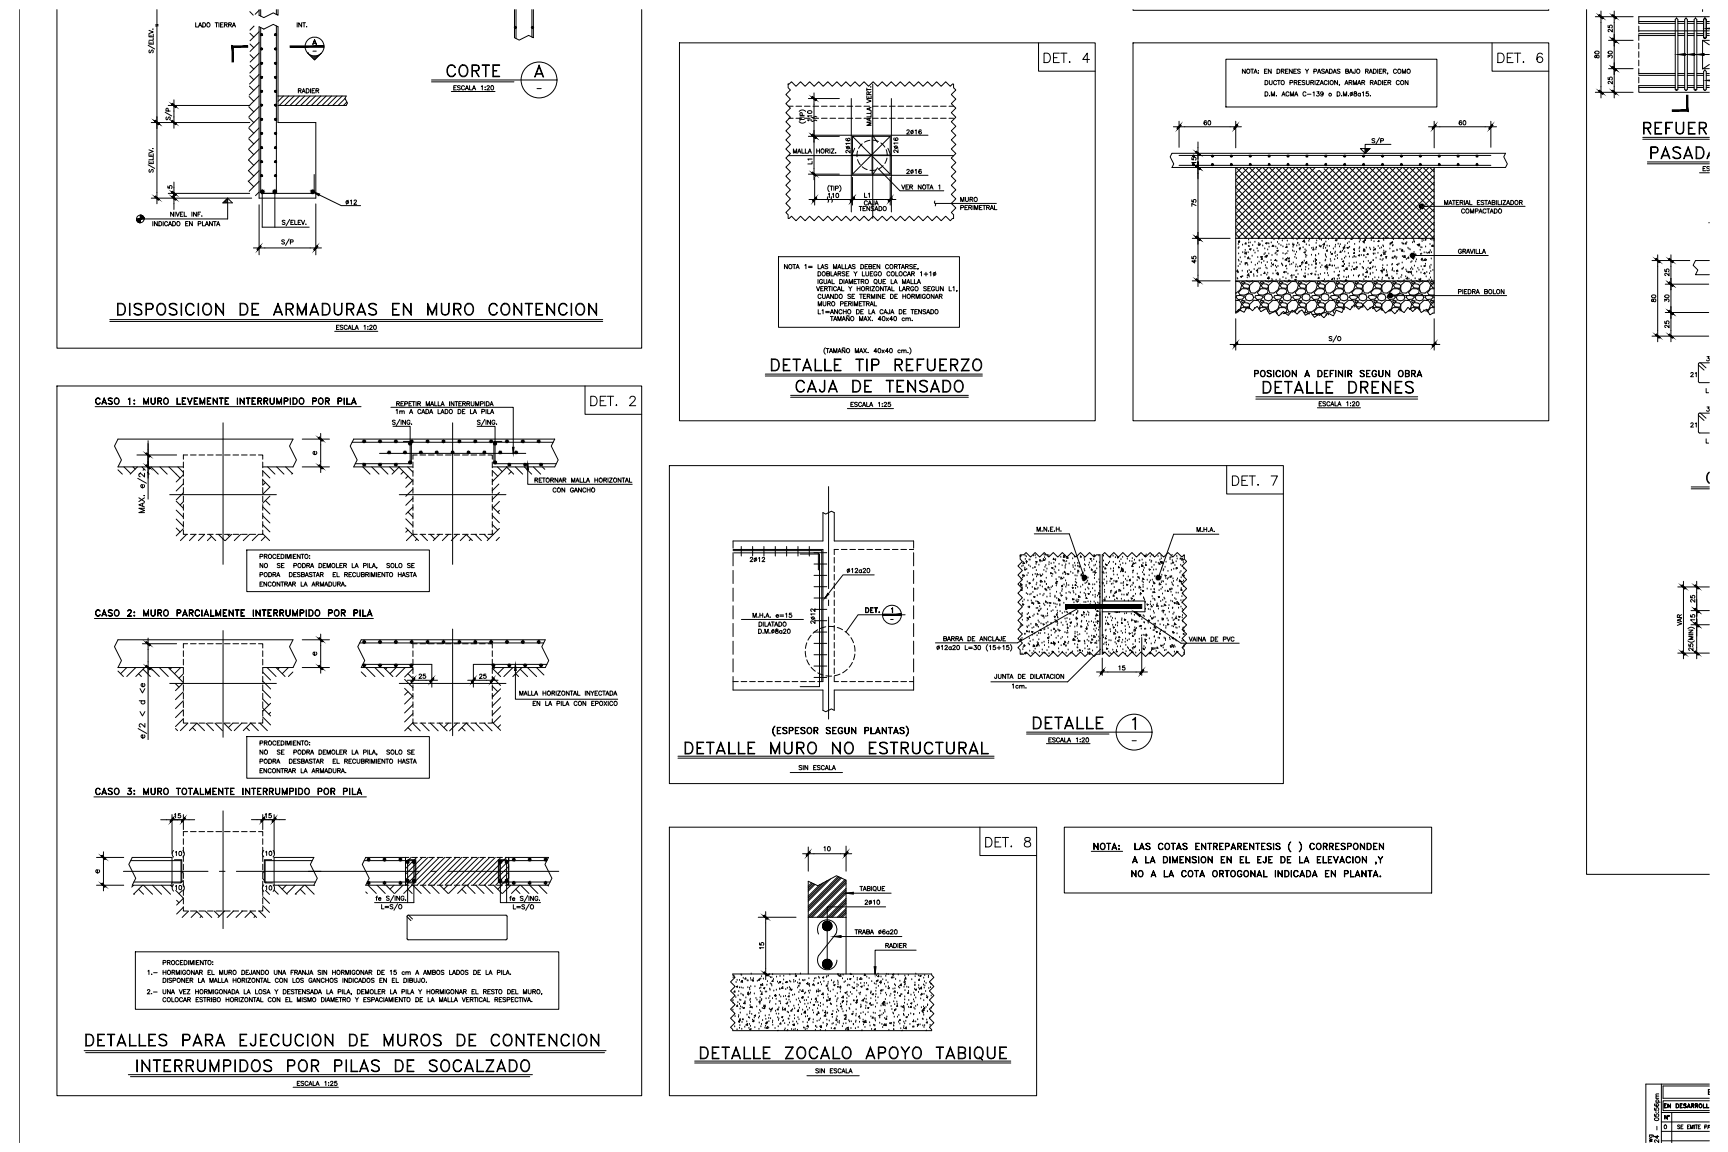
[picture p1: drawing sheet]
<svg xmlns="http://www.w3.org/2000/svg" width="914mm" height="610mm" viewBox="0 0 914 610" stroke-linecap="round" stroke-linejoin="round" font-family="sans-serif">
<defs><g id="words">
<text font-size="11" x="370" y="562">DETALLE ZOCALO APOYO TABIQUE</text>
<g font-size="10.6">
<text x="236" y="42">CORTE</text>
<text x="61" y="168">DISPOSICION DE ARMADURAS EN MURO CONTENCION</text>
<text x="407" y="198">DETALLE TIP REFUERZO</text>
<text x="421" y="209">CAJA DE TENSADO</text>
<text x="546" y="387">DETALLE</text>
<text x="44" y="555">DETALLES PARA EJECUCION DE MUROS DE CONTENCION</text>
<text x="72" y="568">INTERRUMPIDOS POR PILAS DE SOCALZADO</text>
</g>
<g font-size="10.1">
<text x="667" y="209">DETALLE DRENES</text>
<text x="362" y="400">DETALLE MURO NO ESTRUCTURAL</text>
</g>
<text font-size="9.3" x="651" y="258">DET. 7</text>
<g font-size="8.8">
<text x="552" y="34">DET. 4</text>
<text x="792" y="34">DET. 6</text>
<text x="312" y="216">DET. 2</text>
<text x="408" y="391">(ESPESOR SEGUN PLANTAS)</text>
<text x="521" y="449">DET. 8</text>
</g>
<text font-size="8.4" x="79" y="392" transform="rotate(-90 79 392)">e/2 &lt; d &lt;e</text>
<text font-size="7.9" x="598" y="459">A LA DIMENSION EN EL EJE DE LA ELEVACION ,Y</text>
<g font-size="7.1">
<text x="92" y="65" transform="rotate(-90 92 65)">S/P</text>
<text x="725" y="78">S/P</text>
<text x="702" y="182">S/O</text>
<text x="663" y="201">POSICION A DEFINIR SEGUN OBRA</text>
<text x="50" y="215">CASO 1: MURO LEVEMENTE INTERRUMPIDO POR PILA</text>
<text x="50" y="327">CASO 2: MURO PARCIALMENTE INTERRUMPIDO POR PILA</text>
<text x="598" y="465">NO A LA COTA ORTOGONAL INDICADA EN PLANTA.</text>
<text x="201" y="483">L=S/O</text>
<text x="271" y="483">L=S/O</text>
</g>
<text font-size="6.6" x="50" y="422">CASO 3: MURO TOTALMENTE INTERRUMPIDO POR PILA</text>
<text font-size="6.2" x="137" y="401">NO SE PODRA DEMOLER LA PILA, SOLO SE</text>
<g font-size="5.7">
<text x="157" y="50">RADIER</text>
<text x="636" y="67">60</text>
<text x="771" y="67">60</text>
<text x="634" y="88" transform="rotate(-90 634 88)">15</text>
<text x="508" y="108">MURO</text>
<text x="634" y="110" transform="rotate(-90 634 110)">75</text>
<text x="771" y="135">GRAVILLA</text>
<text x="634" y="140" transform="rotate(-90 634 140)">45</text>
<text x="432" y="152">IGUAL DIAMETRO QUE LA MALLA</text>
<text x="177" y="176">ESCALA 1:20</text>
<text x="894" y="201">21</text>
<text x="292" y="262">CON GANCHO</text>
<text x="137" y="302">NO SE PODRA DEMOLER LA PILA, SOLO SE</text>
<text x="137" y="307">PODRA DESBASTAR EL RECUBRIMIENTO HASTA</text>
<text x="137" y="312">ENCONTRAR LA ARMADURA.</text>
<text x="898" y="320" transform="rotate(-90 898 320)">25</text>
<text x="457" y="325">DET.</text>
<text x="898" y="330" transform="rotate(-90 898 330)">15</text>
<text x="891" y="332" transform="rotate(-90 891 332)">VAR</text>
<text x="498" y="340">BARRA DE ANCLAJE</text>
<text x="591" y="356">15</text>
<text x="535" y="365">1cm.</text>
<text x="281" y="375">EN LA PILA CON EPOXICO</text>
<text x="554" y="394">ESCALA 1:20</text>
<text x="137" y="405">PODRA DESBASTAR EL RECUBRIMIENTO HASTA</text>
<text x="137" y="410">ENCONTRAR LA ARMADURA.</text>
<text x="435" y="452">10</text>
<text x="454" y="473">TABIQUE</text>
<text x="77" y="527">2.- UNA VEZ HORMIGONADA LA LOSA Y DESTENSADA LA PILA, DEMOLER LA PILA Y HORMIGONAR EL RESTO DEL MURO,</text>
<text x="156" y="576">ESCALA 1:25</text>
</g>
<g font-size="5.3">
<text x="103" y="16">LADO TIERRA</text>
<text x="854" y="18" transform="rotate(-90 854 18)">25</text>
<text x="847" y="32" transform="rotate(-90 847 32)">80</text>
<text x="854" y="32" transform="rotate(-90 854 32)">30</text>
<text x="854" y="46" transform="rotate(-90 854 46)">25</text>
<text x="239" y="49">ESCALA 1:20</text>
<text x="462" y="68" transform="rotate(-90 462 68)">MALLA VERT.</text>
<text x="419" y="82">MALLA HORIZ.</text>
<text x="476" y="101">VER NOTA 1</text>
<text x="437" y="106">110</text>
<text x="456" y="110">CAJA</text>
<text x="508" y="112">PERIMETRAL</text>
<text x="763" y="109">MATERIAL ESTABILIZADOR</text>
<text x="773" y="114">COMPACTADO</text>
<text x="89" y="116">NIVEL INF.</text>
<text x="80" y="121">INDICADO EN PLANTA</text>
<text x="432" y="147">DOBLARSE Y LUEGO COLOCAR 1+1%%C</text>
<text x="884" y="147" transform="rotate(-90 884 147)">25</text>
<text x="432" y="159">CUANDO SE TERMINE DE HORMIGONAR</text>
<text x="771" y="157">PIEDRA BOLON</text>
<text x="877" y="161" transform="rotate(-90 877 161)">80</text>
<text x="884" y="161" transform="rotate(-90 884 161)">30</text>
<text x="432" y="167">L1=ANCHO DE LA CAJA DE TENSADO</text>
<text x="432" y="163">MURO PERIMETRAL</text>
<text x="884" y="175" transform="rotate(-90 884 175)">25</text>
<text x="209" y="216">REPETIR MALLA INTERRUMPIDA</text>
<text x="697" y="216">ESCALA 1:20</text>
<text x="209" y="220">1m A CADA LADO DE LA PILA</text>
<text x="449" y="216">ESCALA 1:25</text>
<text x="894" y="227">21</text>
<text x="282" y="256">RETORNAR MALLA HORIZONTAL</text>
<text x="137" y="297">PROCEDIMIENTO:</text>
<text x="401" y="333">DILATADO</text>
<text x="628" y="340">VAINA DE PVC</text>
<text x="221" y="360">25</text>
<text x="253" y="360">25</text>
<text x="525" y="360">JUNTA DE DILATACION</text>
<text x="274" y="369">MALLA HORIZONTAL INYECTADA</text>
<text x="137" y="395">PROCEDIMIENTO:</text>
<text x="422" y="409">SIN ESCALA</text>
<text x="91" y="434">15</text>
<text x="139" y="434">15</text>
<text x="405" y="503" transform="rotate(-90 405 503)">15</text>
<text x="468" y="503">RADIER</text>
<text x="77" y="517">1.- HORMIGONAR EL MURO DEJANDO UNA FRANJA SIN HORMIGONAR DE 15 cm A AMBOS LADOS DE LA PILA.</text>
<text x="85" y="521">DISPONER LA MALLA HORIZONTAL CON LOS GANCHOS INDICADOS EN EL DIBUJO.</text>
<text x="85" y="531">COLOCAR ESTRIBO HORIZONTAL CON EL MISMO DIAMETRO Y ESPACIAMIENTO DE LA MALLA VERTICAL RESPECTIVA.</text>
<text x="431" y="569">SIN ESCALA</text>
<text x="880" y="587">EN DESARROLLO</text>
</g>
<text font-size="4.9" x="50" y="463">e</text>
<g font-size="4.4">
<text x="906" y="192" transform="rotate(-90 906 192)">38</text>
<text x="906" y="219" transform="rotate(-90 906 219)">38</text>
<text x="165" y="242">e</text>
<text x="165" y="348">e</text>
</g>
<g font-size="2.6">
<text x="165" y="28">-</text>
<text x="283" y="48">-</text>
<text x="470" y="329">-</text>
<text x="598" y="393">-</text>
</g>
</g></defs>
<!-- layer: RLA-FORMATO -->
<g fill="none" stroke="#000" stroke-width=".53">
<path d="M10 5v600M878 579h-2l1 1M879 574v31M904 577l1 2M904 578h1M905 574h-34v31M905 575h-25v6h25M905 577h-1v2h1M875 590v1h1a.8 .8 0 0 1 0-1 1 1 0 0 1 2 0 .8 .8 0 0 1-1 1M875 586v1l1 1a1 1 0 0 1 0-2 1 1 0 0 1 2 0 1.1 1.1 0 0 1-1 2M876 584a1 1 0 0 0 1 1 1 1 0 0 0 0-1 .7 .7 0 0 0-1 0 .7 .7 0 0 0 1 1M876 581h2"/>
<path d="M876 583h2M876 588h.1M877 583a.7 .7 0 0 1-1-1 1 1 0 0 1 2 0 .7 .7 0 0 1-1 1M877 596v2M878 588h.1M878 580h-2l1 1M879 599h26M879 594h26M879 589h26M881 590l1 2v-2v2l-1-1v1zM885 589v16M905 582h-25v6h25"/>
<path d="M873 603h1h-1l1 1h-1M873 601h2v1M873 601a.7 .7 0 0 0 0 1 .7 .7 0 0 0 1 0 .7 .7 0 0 0 0-1M877 601v1l-2-1h3M878 603v2l-2-2-1 1h1M879 604h26"/>
<circle cx="877" cy="592" r="1"/>
<circle cx="883" cy="591" r=".3"/>
<circle cx="883" cy="591" r=".2"/>
</g>
<!-- layer: FORMATO -->
<g fill="none" stroke="#000" stroke-width=".53">
<path d="M889 596h-1l1 1h-1M890 596h.1M891 595h-1v2h1M893 596h1M894 595h-1v2h1M895 597v-2v2l1-2v2M897 595v2M897 595h1M898 595v2M899 596h.1M900 595h-1v2h1M902 596h1v-1h-1v2"/>
<path d="M904 597h1M905 596l-1-1v2"/>
<circle cx="881" cy="596" r=".9"/>
</g>
<!-- layer: RLA-TEXTOS1 -->
<g fill="none" stroke="#000" stroke-width=".53">
<path d="M649 31h111v26h-111zM659 37v2l-2-2v2M662 37h1M663 37v2M664 39v-2l1 2M664 38h1M666 37h.1M666 39h.1M669 38h1M671 37h-2v2h2M673 37v2l-2-2v2M676 37h1a1.2 1.2 0 0 1 0 1 1.2 1.2 0 0 1 0 1h-1z"/>
<path d="M678 38h1v-1h-1v2M679 38v1M680 38h1M682 37h-2v2h2M684 37v2l-2-2v2M685 38h1M686 37h-1v2h1M688 37h-1l1 2h-1M691 37l1 1v1M692 37v1M695 38h2v-1h-2v2M697 39l1-2 1 2"/>
<path d="M698 38h1M701 37h-2l2 1-1 1h-1M701 39l1-2 1 2M702 38h1M704 37a1.2 1.2 0 0 1 1 1 1.2 1.2 0 0 1-1 1zM705 39l1-2 1 2M706 38h1M709 37h-1l1 1v1h-1M712 38h1v-1h-1v2h1v-1M714 39l1-2 1 2M714 38h1M717 37v2h-1v-1"/>
<path d="M723 38h1v-1h-1v2M723 38l1 1M724 39l1-2 1 2M725 38h1M727 37h1a1.2 1.2 0 0 1 0 1 1.2 1.2 0 0 1 0 1h-1zM729 37v2M730 38h1M731 37h-1v2h1M732 38h1v-1h-1v2M733 38v1M734 39h.1M739 37a.8 .8 0 0 0-1 0 .8 .8 0 0 0-1 0v1a.8 .8 0 0 0 1 1 .8 .8 0 0 0 1-1"/>
<path d="M742 39v-2l1 2 1-2v2M669 43h1a1.2 1.2 0 0 1 1 1 1.2 1.2 0 0 1-1 1h-1zM669 49h1a1.2 1.2 0 0 1 1 1 1.2 1.2 0 0 1-1 1h-1zM672 43v1v1h1v-2M672 51h.1M673 51v-2l1 2v-2v2M675 51h.1M676 43a.8 .8 0 0 0-1 0 .8 .8 0 0 0-1 0v1a.8 .8 0 0 0 1 1 .8 .8 0 0 0 1-1M676 43h1M677 43v2M678 51l1-2 1 2M679 50h1"/>
<path d="M682 49a.8 .8 0 0 0-1 0 .8 .8 0 0 0-1 0v1a.8 .8 0 0 0 1 1 .8 .8 0 0 0 1-1M683 44h1v-1h-1v2M683 51v-2l1 2 1-2v2M685 44h1v-1h-1v2M685 51l1-2 1 2M685 50h1M686 44v1M687 44h1M688 43h-1v2h1M691 43h-2l2 2h-2M691 49a.8 .8 0 0 0-1 0 .8 .8 0 0 0-1 0v1a.8 .8 0 0 0 1 1 .8 .8 0 0 0 1-1M691 43v1l1 1h1v-2"/>
<path d="M692 50h2M694 44h1v-1h-1v2M694 44l1 1M695 49v2M696 43v2M697 43h1l-1 2h1M697 49h1h-1a.8 .8 0 0 1 1 1 .8 .8 0 0 1-1 1 .8 .8 0 0 1 0-1M699 45v-2l1 2M699 44h1M700 49a.7 .7 0 0 1-1 1 .7 .7 0 0 1 0-1 .7 .7 0 0 1 1 0v2h-1M702 43a.8 .8 0 0 0-1 0 1 1 0 0 0 0 2 .9 .9 0 0 0 1 0v-1M703 43v2"/>
<path d="M708 49a1.2 1.2 0 0 1 1 1 1.2 1.2 0 0 1-1 1zM708 43v2l-2-2v2M709 45h.1M710 51h.1M711 51v-2l1 2 1-2v2M712 45v-2l1 2M712 44h1M714 51h.1M714 44h1v-1h-1v2M715 44v1M716 49l-1 2M716 45v-2l1 2 1-2v2"/>
<path d="M717 49a.9 .9 0 0 1 1 1 .9 .9 0 0 1 0 1h-1a1.1 1.1 0 0 1 0-1 1.1 1.1 0 0 1 1-1zM718 45l1-2 1 2M719 44h1M720 50a.7 .7 0 0 0-1 0 .7 .7 0 0 0 0 1 .7 .7 0 0 0 1 0M720 49v2M721 44h1v-1h-1v2M721 49v2M721 44l1 1M724 49h-1v1a.8 .8 0 0 1 1 0 .8 .8 0 0 1 0 1 .8 .8 0 0 1-1-1M725 44h1l1-1h-2v2M725 51h.1M726 44l1 1"/>
<path d="M727 45l1-2 1 2M727 44h1M729 43h1a1.2 1.2 0 0 1 1 1 1.2 1.2 0 0 1-1 1h-1zM732 43v2M732 44h1M734 43h-2v2h2M734 44h2v-1h-2v2M735 44l1 1M740 43a.8 .8 0 0 0-1 0 1 1 0 0 0 0 2 .9 .9 0 0 0 1 0v-1M745 43v2l-1-2v2M412 136h96v37h-96zM417 140v2l-2-2v2"/>
<path d="M419 140h2M420 140v2M433 140v2h1M446 140v2h1M447 140v2h2M456 140a1.2 1.2 0 0 1 1 1 1.2 1.2 0 0 1-1 1zM459 140h-1v2M463 140h-1v2M466 140v2l-2-2v2M475 140h2M476 140v2M485 140h-1v2"/>
<path d="M421 142l1-2 1 2M422 141h1M426 140v2M428 141h2M428 142h2M432 152l1 2 1-2M434 142l1-2 1 2M436 152h-2v2M436 153h2v-1h-2v2M437 153l1 1M438 140h-1l1 2h-1M439 152v2"/>
<path d="M440 152v2M441 142v-2l1 2 1-2v2M443 152a.8 .8 0 0 0-1 0 .8 .8 0 0 0-1 1 .8 .8 0 0 0 1 1 .8 .8 0 0 0 1-1M443 154l1-2 1 2M443 142l1-2 1 2M445 152v2h2M449 142l1-2 1 2M449 152l1 1v1M453 140h-2l2 2h-1h-1M454 152v2M455 152v2M458 153h2v-1h-2v2"/>
<path d="M459 153l1 1M460 141h1v-1h-1v2h1v-1M461 152v2M461 152h2l-2 2h2M467 152v2l-1-2v2M469 152v2M470 154l1-2v2M470 140a.8 .8 0 0 0-1 0 .8 .8 0 0 0 0 1 .8 .8 0 0 0 0 1 .8 .8 0 0 0 1 0M472 152v2h1M473 141h2v-1h-2v2M476 152v2h1M477 142l1-2 1 2"/>
<path d="M477 154l1-2 1 2M479 141h1l1-1h-2v2M480 153h1v-1h-1v2M480 153l1 1M483 140h-2l2 2h-1h-1M483 152a.8 .8 0 0 0-1 1 .8 .8 0 0 0 1 1 .8 .8 0 0 0 0-1M490 152h-1l1 1v1h-1M491 153h1M492 152h-1v2M495 152a.8 .8 0 0 0-1 0 .8 .8 0 0 0-1 1 .8 .8 0 0 0 1 1 .8 .8 0 0 0 1-1h-1M495 152v1l1 1h1v-2M499 152v2l-1-2v2"/>
<path d="M502 152v2h2M504 152h1v2M506 154h.1M440 167v3M441 170l1-3 1 3M443 170v-3l1 3 1-3v3M446 170v-3l1 3M449 168v2l-1-2v2M455 170v-3l1 3 1-3v3M457 170l1-3 1 3M459 167l2 3M461 167l-2 3"/>
<path d="M462 169h.1M466 169h-1l1-2v3M469 168l1 2M470 168l-1 2M472 169h-1l1-2v3M479 169a.7 .7 0 0 0-1-1 1 1 0 0 0 0 2 .7 .7 0 0 0 1-1M479 169l1-1 1 2M479 168v2M481 169l1-1v2M483 169h.1M437 184a2.3 2.3 0 0 0 0 3M437 184h2"/>
<path d="M438 184v3M439 187l1-3 1 3M441 187v-3l1 3 1-3v3M443 187l1-3 1 3M447 184h-1M447 185v2l-1-2v2M453 187v-3v3l1-3v3M455 187l1-3 1 3M457 184l1 3M458 184l-1 3M464 186h-2l2-2v3M467 185l1 2"/>
<path d="M468 185l-1 2M470 186h-1l1-2v3M476 185a.7 .7 0 0 0-1 0 .7 .7 0 0 0 0 1 .7 .7 0 0 0 1 0M477 186l1-1v2M477 185v2M478 186l1-1v2M481 184a2.3 2.3 0 0 1 0 3M50 215h141M131 291h96v22h-96zM50 327h148M131 390h96v22h-96zM50 422h144"/>
<path d="M577 451h17M579 446l2 3v-3v4l-2-3v3zM586 446h2zM587 446v4v-4M589 449h2M589 449h1M590 446l1 4-1-3-2 3zM592 447v1zM592 449h.1M592 447h.1M601 446v3l1 1h-1zM603 449h2"/>
<path d="M604 446l2 4-2-3-1 3zM606 447l1-1 2 1-2-1-1 1a1.9 1.9 0 0 1 2 2h-2h2v-1zM613 447l2-1v1a1.2 1.2 0 0 0-1-1 1.2 1.2 0 0 0-1 1v1a1.2 1.2 0 0 0 1 1 1.2 1.2 0 0 0 1 0 1.3 1.3 0 0 1-1 1 1.3 1.3 0 0 1-1-2zM620 446h2zM621 446v4v-4M623 449h2M624 446l1 4-1-3-1 3zM626 447l1-1 1 1-1-1-1 1a1.9 1.9 0 0 1 2 2h-2h2v-1l-2-1zM633 446h2h-2v4h2l-2-1M633 448h1h-1M636 446l2 3v-3v4l-2-3v3zM639 446h2z"/>
<path d="M640 446v4v-4M642 448h2v-1l-2-1v4v-4l2 1v1h-2M643 448l1 2-1-2M645 446h2h-1v3l1 1h-2zM646 448h.1M649 448h1v-1l-1-1-1 4v-4l2 1v1h-1M652 449h2M652 449h1M653 446l1 4-1-3-2 3zM655 448h2v-1l-2-1v4v-4l2 1v1h-2M656 448l1 2-1-2M658 446h2h-2v3l2 1h-2z"/>
<path d="M658 448h1h-1M661 446l2 3v-3v4l-2-3v3zM664 446h3zM665 446v4l1-4M668 446h1h-1v4h1l-1-1M668 448h1h-1M670 447l1-1 2 1-2-1v1a1.9 1.9 0 0 1 1 2h-2h3l-1-1zM674 446v4zM675 447l1-1 1 1-1-1-1 1a1.9 1.9 0 0 1 2 2h-2h2v-1zM683 446a4 4 0 0 0 0 5 3 3 0 0 1 0-5zM687 446a3 3 0 0 1 0 5 4 4 0 0 0 0-5zM693 447l2-1 1 1a1.2 1.2 0 0 0-2-1 1.2 1.2 0 0 0-1 1v1a1.2 1.2 0 0 0 1 1 1.2 1.2 0 0 0 2 0 1.3 1.3 0 0 1-2 1 1.3 1.3 0 0 1-1-2z"/>
<path d="M700 448h2v-1l-2-1v4v-4l2 1v1h-2M701 448l1 2-1-2M704 448h1v-1l-1-1-1 4v-4l2 1v1h-1M704 448l2 2-1-2M707 446h2h-2v4h2l-2-1M707 448h1h-1M710 447v-1l2 1-2-1v1a1.9 1.9 0 0 1 2 2h-2h2zM713 448h2v-1l-2-1v4v-4l2 1v1h-2M720 446l2 3v-3v4l-2-3v3zM723 446h2a1.8 1.8 0 0 1 1 2 1.8 1.8 0 0 1-1 2h-2zM724 446a1.7 1.7 0 0 1 1 1 1.7 1.7 0 0 1 0 2h-1zM727 446h2h-2v3l2 1h-2z"/>
<path d="M727 448h1h-1M730 446l2 3v-3v4l-2-3v3zM72 504h224v30h-224zM86 509h2v-1h-2v2M89 509h1l-1-1v2M89 509l1 1M95 509a.8 .8 0 0 0-1-1 .8 .8 0 0 0-1 1v1a.8 .8 0 0 0 1 0 .8 .8 0 0 0 1 0M95 509h1M97 508h-2v2h2M97 508h1a1.2 1.2 0 0 1 1 1 1.2 1.2 0 0 1-1 1h-1zM100 508v2M101 510v-2v2l1-2v2"/>
<path d="M103 508v2M104 509h1M105 508h-1v2h1M108 508v2l-2-2v2M108 508h2M109 508v2M113 509h.1M113 510h.1"/>
<circle cx="661" cy="38" r="1"/>
<circle cx="719" cy="38" r="1"/>
<circle cx="740" cy="38" r="1"/>
<circle cx="745" cy="38" r="1"/>
<circle cx="679" cy="44" r="1"/>
<circle cx="704" cy="50" r=".7"/>
<circle cx="705" cy="44" r="1"/>
<circle cx="715" cy="50" r=".7"/>
<circle cx="742" cy="44" r="1"/>
<circle cx="418" cy="141" r="1"/>
<circle cx="457" cy="153" r="1"/>
<circle cx="464" cy="153" r="1"/>
<circle cx="472" cy="141" r="1"/>
<circle cx="485" cy="153" r="1"/>
<circle cx="451" cy="168" r="1"/>
<circle cx="468" cy="168" r="1"/>
<circle cx="474" cy="168" r="1"/>
<circle cx="449" cy="185" r="1"/>
<circle cx="465" cy="185" r="1"/>
<circle cx="471" cy="185" r="1"/>
<circle cx="584" cy="448" r="1.4"/>
<circle cx="584" cy="448" r="1.6"/>
<circle cx="618" cy="448" r="1.6"/>
<circle cx="618" cy="448" r="1.4"/>
<circle cx="698" cy="448" r="1.4"/>
<circle cx="698" cy="448" r="1.6"/>
<circle cx="717" cy="448" r="1.6"/>
<circle cx="717" cy="448" r="1.4"/>
<circle cx="92" cy="509" r="1"/>
<circle cx="111" cy="509" r="1"/>
</g>
<!-- layer: RLA-CORTES -->
<g fill="none" stroke="#000" stroke-width=".53">
<path d="M30 5v179h310v-179M79 18v1h2v-1M79 16l2 1-2 1M80 19h.1M81 15h.1M82 14h2M82 13h2M83 5v103M132 6l2 2M132 18l2 2M134 14h.1M134 14l-2 2"/>
<path d="M137 14l3 1 5-2 2 1v51h20v40h-30zM137 5v3l3 1 5-2 2 1v-3M137 5l-2 3M137 17l-5 5M138 15v87h1h27v-1v-9M138 5v4M146 14v87l-1 1M146 5v3M157 12v2M160 12v2l-2-2v2M160 12h2M161 12v2"/>
<path d="M162 14h.1M272 5v15l3 1 5-2 2 1v-15M273 5v15M281 5v15M600 5h220M840 5v458h65M844 9h20M847 6v46M854 6v6M854 18v21M867 16h38M867 14v3"/>
<path d="M867 18v3M901 5v1M905 9h-38v3M78 24l4 2M79 22v1h2v-1M79 26v2l1-2 1 1v1M80 22v1M81 20v1h-2M132 23l2 2M132 35l2 2M132 29l2 2M137 22l-5 5"/>
<path d="M137 28l-5 5M137 34l-5 5M137 39l-5 5M163 28a5 5 0 0 0 7 0M163 28a5 5 0 0 1 0-7 5 5 0 0 1 7 0 5 5 0 0 1 0 7M163 28l3 4 4-4M163 28h.1M164 29h.1M165 29v1M166 30v1M166 23h1M166 21l1 3-1-3-1 3z"/>
<path d="M167 30v2M167 30v1M168 30v1M168 29v1M169 29v1M283 39h4M284 39h3M285 34l3 7-3-6-2 6zM360 23h220v200h-220zM550 23v15h30M600 23h220v200h-220zM790 23v15h30"/>
<path d="M851 36h13M851 21h13M867 23v3M867 27v3M867 32v3M867 36v3M901 21l4 3M905 21h-4v15h4M905 34l-4 3M89 56h43M92 53v3M132 57l2 2"/>
<path d="M132 51l2 3M132 46l2 2M132 40l2 2M137 45l-5 5M137 51l-5 5M137 56l-5 6M147 51h36v1l1 3-1 1h-36M147 51h.1M150 51l-3 3M153 51l-5 5M156 51l-5 5M158 51l-5 5"/>
<path d="M161 51l-5 5M164 51l-5 5M167 51l-5 5M170 51l-5 5M173 51l-5 5M175 51l-5 5M178 51l-5 5M181 51l-5 5M183 52l-4 4M184 54l-2 2M228 42h67M228 43h44"/>
<path d="M239 48h23M417 44l2-1 2 3 3-3 2 3 2-3 3 3 2-3 3 3 2-3 2 3 3-3 2 3 3-3 2 3 2-3 3 3 2-3 3 3 2-3 2 3 3-3 2 3 3-3 2 3 2-3 3 3 2-3 3 3 2-3 2 3 3-3 2 3 3-3 2 3 2-3 3 3 2-2v2l1 2-3 2 3 2-3 3 3 2-3 3 3 2-3 2 3 3-3 2 3 3-3 2 3 2-3 3 3 2-3 3 3 2-3 2 3 3-3 2 3 3-3 2 3 2-3 3 3 2-3 3 3 2-3 2 2 2v2l-2 1-3-3-2 3-2-3-3 3-2-3-3 3-2-3-2 3-3-3-2 3-3-3-2 3-2-3-3 3-2-3-3 3-2-3-2 3-3-3-2 3-3-3-2 3-2-3-3 3-2-3-3 3-2-3-2 3-3-3-2 3-3-3-2 3-2-3-3 3-2-3-2 2v-2l-1-2 2-2-2-2 2-3-2-2 2-3-2-2 2-2-2-3 2-2-2-3 2-2-2-2 2-3-2-2 2-3-2-2 2-2-2-3 2-2-2-3 2-2-2-2 2-3-2-2 2-3-2-2 2-2-1-2zM417 56h3M421 56h3M423 59a2.3 2.3 0 0 1 3 0M426 56h3M428 52h16M430 56h3M431 49v46M435 56h3M439 56h3M444 56h3"/>
<path d="M448 56h3M450 52v60M453 56h3M462 56h3M462 44v38M466 56h3M471 56h3M472 52v60M475 56h3M480 56h3M484 56h3M489 56h3"/>
<path d="M493 56h3M498 56h3M502 56h3M844 49h20M854 46v6M867 45v4h38M867 41v3M79 79l2 1-2 1M80 65h52M81 79h.1M92 65v3M132 79l2 3"/>
<path d="M132 74l2 2M132 68l2 2M132 62l2 3M137 62l-5 5M137 68l-5 5M137 73l-5 6M137 79l-6 6 3 2M417 63h3M421 63h3M423 64a2.3 2.3 0 0 0 3 0M423 63h3M423 62v2"/>
<path d="M423 62h3M425 61l-1-1-1 1h3M426 63h3M428 72h16M430 63h-3l1 1M430 61h-3l1 1M430 63h3M431 72h60M435 63h3M439 63h3M444 63h3M448 78l2 1"/>
<path d="M448 73a1.1 1.1 0 0 0 1 2 1.1 1.1 0 0 0 1-2 1.1 1.1 0 0 0-2 1 .7 .7 0 0 0 1 1M448 63h3M450 79v2l-2-1v1M450 76h-2M451 72v20M452 78l-1 4M453 63h3M454 80v3M456 76l-2 3M460 74l-3 1M461 73v19M462 63h3"/>
<path d="M462 72l2 3M462 74l3 1M466 76l2 2M466 63h3M469 79l1 3M470 78l1 4M471 63h3M471 72v20M473 77l2 1M473 73a1 1 0 0 0 1 1 1 1 0 0 0 1-1 .7 .7 0 0 0-1 0 .7 .7 0 0 0 0 1M475 79v2l-2-2v1v1M475 76h-2"/>
<path d="M475 63h3M480 63h3M480 69h1l-1 2h1M483 69l-1 2M484 63h3M484 69h1v2M487 69a1 1 0 0 0-1 1 1 1 0 0 0 1 1 .7 .7 0 0 0 0-1 .7 .7 0 0 0-1 0M489 63h3M493 63h3M498 63h3M502 63h3M621 67h36"/>
<path d="M624 64v14M634 75v6M654 64v14M736 76h-14v5l-2-2h5l-3 2M756 67h36M759 64v14M789 64v14M869 74h36M869 73h36M870 68l3-1v-2h-3v6v-6h2a1.7 1.7 0 0 1 2 1 1.7 1.7 0 0 1-2 2h-2M872 68l2 3-2-3M876 65h3h-3v6h3h-3z"/>
<path d="M876 68h2h-2M881 78l3 6-3-5-2 5zM881 65h4h-3v6zM882 68h2h-2M886 78a2.9 2.9 0 0 1 3 1l-1-1-2 1v1l3 1a1.6 1.6 0 0 1 0 2 1.6 1.6 0 0 1-1 1l-3-1 2 1 2-1v-2l-3-1-1-1zM887 65v4a1.8 1.8 0 0 0 2 2 1.8 1.8 0 0 0 2-2v-4v4a2.1 2.1 0 0 1-2 2 2.1 2.1 0 0 1-2-2zM893 78l3 6-3-5-2 5zM893 65h4h-3v6h3h-4zM894 68h2h-2M898 78h2a3 3 0 0 1 2 3 3 3 0 0 1-2 3h-2zM898 78a3 3 0 0 1 3 2 3 3 0 0 1-1 4h-2zM899 68l3-1v-2h-3v6v-6h3a1.7 1.7 0 0 1 1 1 1.7 1.7 0 0 1-1 2h-3"/>
<path d="M901 68l2 3-2-3M78 87l4 2M79 85v2h2v-2M79 81v2h2v-2M79 90v1l1-1h1v1M80 82v1M80 86v1M81 83v2h-2M89 98v1l1 1a1 1 0 0 1 0-2 .8 .8 0 0 1 1 1 .8 .8 0 0 1 0 1M92 96v15M131 96l3 3M131 90l3 3"/>
<path d="M137 85l-6 5M137 90l-6 6M137 96l-5 5M417 82h44M428 92h16M430 85v2h-3M430 84h-3l1 1M431 93h60M431 94v15M439 98a2.3 2.3 0 0 0 0 3M439 98h2M440 98v3"/>
<path d="M441 98v3M442 100h1l1-1-2-1v3M444 98a2.3 2.3 0 0 1 0 3M451 92l20-20h-20l20 20M451 92h20M451 94v15M451 82h20M454 84l1 3M456 88l3 2M462 83v33M462 82h43M463 90h-3"/>
<path d="M464 89l-2 3M465 89l11 12h23M467 88l-2 1M469 84l-1 3M471 94v15M480 90h1l-1 2h1M483 90l-1 2M484 90h1v2M487 90a1 1 0 0 0-1 1 1 1 0 0 0 1 1 .7 .7 0 0 0 0-1 .7 .7 0 0 0-1 0M620 81h177l-1 2 2 4-1 2h-177l1-2-2-4zM624 87h165M624 82h165"/>
<path d="M634 89v63M654 99l27 27M654 96l30 30M654 92l34 34M657 89l-3 3M658 89l37 37M661 89l-7 6M661 89l38 37M664 89l-10 10M665 89l37 37M668 89l-14 13M668 89l38 37"/>
<path d="M671 89l-17 17M672 89l37 37M675 89l-21 21M675 89l38 37M678 89l-24 24M679 89l37 37M682 89l-28 28M682 89l38 37M685 89l-31 31M686 89l37 37M689 89l-35 35M689 89l38 37"/>
<path d="M692 89l-37 37M693 89l37 37M696 89l-37 37M701 89l36 37M703 89l-37 37M704 89l37 37M707 89l-38 37M707 89l38 37M710 89l-37 37M711 89l37 37M714 89l-38 37M714 89l38 37"/>
<path d="M717 89l-37 37M718 89l37 37M721 89l-38 37M721 89l38 37M724 89l-37 37M725 89l34 34M728 89l-38 37M728 89l31 30M731 89l-37 37M732 89l27 27M735 89l-38 37M735 89l24 23"/>
<path d="M738 89l-37 37M739 89l20 20M742 89l-38 37M742 89l17 16M746 89l-38 37M746 89l13 13M749 89l-37 37M749 89l10 9M753 89l-38 37M753 89l6 6M756 89l-37 37M757 89l2 2"/>
<path d="M759 89v77h-1M759 89l-37 37M759 93l-33 33M759 96l-30 30M759 100l-26 26M872 87h33M872 86h33M874 81l3-1v-2h-3v6v-6h2h1v2v1h-3M880 82h3M892 82h3M899 91h6M901 89h1"/>
<path d="M903 88h-2v2h2M903 90h2M904 82h1M905 88h-2l2 2M905 81l-2 3 2-3M74 114v4M80 105h53M89 102h43M92 105v-3v3M118 107h.1M118 107h1M119 107h.1"/>
<path d="M119 106l1 1M120 106h.1M120 105v1M120 105l3 2h-5M120 105v11h-48M120 105l-2 2M137 108v27M137 102l-2 2M139 101v19h25M145 101v19M151 117h-2l2 1-1 1-1-1M153 116l-2 4"/>
<path d="M154 118h1M155 117h-1v2h1M156 117v2h1M158 118h1M159 117h-1v2h1M159 117l1 2 1-2M162 119h.1M165 101l16 8h10M167 108v27M184 106l-1 2M185 106h1v2M187 106h1h1l-2 2h2"/>
<path d="M428 106h46M455 109h1M457 102v2h2M460 103v-1v2M495 106v3M495 108h32M654 117l9 9M654 113l13 13M654 110l16 16M654 106l20 20M654 103l23 23M753 109h54"/>
<path d="M759 103l-23 23M759 107l-19 19M759 111l-16 15M759 114l-12 12M759 118l-9 8M904 118h1M134 131h36M151 127h-2l2 2h-1h-1M153 126l-2 4M154 128h1v-1h-1v2M631 126h20M654 126h105"/>
<path d="M654 124l2 2M654 120l6 6M655 132h.1M655 129h.1M655 128h1zM655 138h.1M655 128h.1M655 134h.1M656 131h.1M656 138h.1M656 128h.1M656 136h.1"/>
<path d="M657 139h.1M658 130h.1M658 134h.1M659 134h.1M659 136h.1M659 139h1l-1 1zM659 132h.1M659 128v1zM659 133l1 1h-1zM660 140h.1M660 137h.1M660 134h.1"/>
<path d="M661 130h.1M661 136v1h-1zM661 127h.1M661 129h.1M661 131h.1M661 132h1zM661 137h.1M661 132h.1M662 129h.1M662 126l36-36 36 36M662 139h.1M663 136h.1"/>
<path d="M663 130h.1M663 133h.1M664 128h.1M664 134h.1M665 132h.1M665 140h.1M666 136h.1M666 133h.1M666 130h.1M666 126h.1M666 129h.1M666 139h.1"/>
<path d="M666 129l1 1h-1zM667 130h.1M667 136h1zM667 136h.1M667 139h.1M668 128h.1M668 137h-1zM668 130h.1M669 138h.1M669 135h.1M669 132h.1M669 134h.1"/>
<path d="M670 129v-1v1zM670 135v1h-1zM671 139h.1M671 136h.1M671 132h.1M671 129h.1M671 134h.1M672 131h.1M673 138h.1M673 129h.1M673 139h.1M673 135h.1"/>
<path d="M673 140h1zM674 130h.1M674 130h-1zM674 127h.1M675 134h.1M675 137v1zM675 131h.1M676 138h.1M676 133v-1v1zM676 135h.1M676 132h.1M676 128h.1"/>
<path d="M677 127h.1M677 129h.1M678 130h.1M678 140h.1M679 128h.1M679 126h1M679 137h.1M679 131h.1M679 134h.1M680 135h.1M681 130v1h-1zM681 137v1h-1z"/>
<path d="M681 138h.1M681 130h.1M681 134h.1M681 131h.1M681 128h.1M681 137h.1M682 133h.1M682 137v-1v1zM682 130h.1M682 138v1v-1zM684 140h.1M684 133h.1"/>
<path d="M684 130l1-1v1zM684 129h.1M684 131h.1M684 139h.1M684 127h.1M685 133h.1M685 136h.1M685 135h.1M686 137h.1M686 134h.1M686 130h.1M686 127h.1"/>
<path d="M687 129h.1M687 130h.1M688 132h.1M688 131v1zM689 139h.1M690 131h.1M690 134l1-1v1zM690 127v1h-1zM690 138h.1M690 128h.1M691 132h.1M691 135h.1"/>
<path d="M691 140h.1M691 136h.1M691 133h.1M691 130h.1M691 139h.1M691 126h.1M691 138l1 1h-1zM692 126l-38-37v77l1-2 2 1M693 128h.1M693 130h.1M693 126h-1l1 1v-1M694 135h.1"/>
<path d="M694 131h.1M695 131h.1M695 138h.1M695 132h.1M696 138l1-1-1 1zM696 137h.1M696 139h.1M696 135h.1M696 132h.1M696 131h.1M696 129h.1M697 139v1h-1z"/>
<path d="M697 131h.1M697 127h.1M698 135h.1M698 130h.1M698 139h.1M698 130h1v1zM698 127h.1M699 127h.1M700 132h.1M700 131h.1M701 129v1l-1-1zM701 138h.1"/>
<path d="M701 135h.1M701 131h.1M702 128h.1M702 136h.1M702 130h.1M702 132v1zM703 127h.1M703 130h.1M704 140h-1zM704 137h.1M704 134h.1M704 138h.1"/>
<path d="M704 134h1v1zM706 132h.1M706 137h.1M706 134h.1M707 131h.1M707 133h.1M707 127h.1M707 130h.1M707 136h.1M707 127h1h-1zM708 135h.1M708 137h.1"/>
<path d="M708 129h.1M709 131h.1M709 129h.1M709 133h1M710 133v1M710 137h.1M710 138h1v1zM710 133h.1M711 132h.1M711 137h.1M712 130v1h-1zM712 133h.1"/>
<path d="M712 130h.1M712 127h.1M712 136h.1M713 131h.1M713 129h.1M714 134h.1M714 128h.1M714 140h.1M714 136h.1M714 131h.1M715 126v1v-1M716 136h.1"/>
<path d="M716 132h.1M716 139h.1M717 136h.1M717 133l-1 1h1M717 132h.1M717 133h.1M717 129h.1M718 139h.1M719 135h.1M719 132h.1M719 128h.1M719 133h.1"/>
<path d="M719 131h.1M720 140h.1M720 127h.1M720 135h.1M721 128h1zM722 139h.1M722 132h.1M722 135h.1M722 128h.1M722 129h.1M722 132v1h-1zM722 127h1h-1z"/>
<path d="M723 136h.1M723 131h.1M724 134v1h-1zM724 138h.1M725 139v1zM725 131h.1M725 132h.1M726 139h.1M726 126h.1M726 127h.1M727 138h.1M727 134h.1"/>
<path d="M727 126h.1M727 135h.1M727 133h.1M727 131h.1M727 128h.1M727 132h1zM728 134h.1M728 137h.1M729 134h.1M729 130h.1M730 127v1h-1zM730 132h.1"/>
<path d="M730 137h.1M731 131h.1M731 135h.1M731 138h.1M732 130h.1M732 137h.1M732 134h.1M732 131h.1M732 126h.1M732 127h.1M732 133h.1M733 134v1l-1-1z"/>
<path d="M733 134h.1M733 136h1zM733 133h.1M733 137h.1M734 126h.1M735 132h.1M736 129v-1v1zM736 130h.1M737 137h.1M737 140h.1M737 128h-1zM737 130h.1"/>
<path d="M737 133h.1M737 127h.1M738 133h.1M738 135v1zM739 137h.1M739 140h1zM739 136h.1M739 132h.1M739 133h.1M740 140h.1M741 132h.1M742 133v-1v1z"/>
<path d="M742 132h.1M742 129h.1M742 139h.1M742 136h.1M743 129h.1M743 127h.1M743 133h.1M743 136h.1M744 135v1h-1zM744 128v1h-1zM744 137h.1M744 128h.1"/>
<path d="M745 131h.1M745 136v1zM746 132h.1M747 139h.1M747 138h.1M747 135h.1M747 128h.1M748 137v-1v1zM748 135h40M748 127h.1M748 128h.1M748 134h.1"/>
<path d="M749 128h.1M749 135h.1M749 139h.1M750 138h.1M750 129h1l-1 1zM751 130h.1M751 129v1zM752 132h.1M752 135h.1M752 131h.1M752 138h.1M752 134h.1"/>
<path d="M752 126h1M753 128h.1M753 137h-1zM753 138h.1M753 127h.1M754 134h.1M754 137v1h-1zM754 140h.1M754 127h.1M754 131h.1M755 127h.1M755 134h.1"/>
<path d="M755 138h.1M756 134h.1M756 134l1-1-1 1zM757 129h.1M757 133h.1M757 127h.1M757 137h.1M757 134h.1M758 130h.1M758 127h.1M759 128h.1M759 121l-5 5"/>
<path d="M759 125l-1 1M874 138h20M877 135v46M884 135v6M905 138h-8l-1 2 2 3-1 2h8M631 149h20M654 149h2l1 2-1 2-2 2M654 159h2l1 2-1 2-2 2M654 149h105M654 157l1 1h2l1-1-2-1h-2v1M655 147h.1M655 144h.1"/>
<path d="M655 143v1l-1-1zM655 148h.1M655 141h.1M656 140h.1M656 146h1v1zM657 159h2l-2 1zM657 149h2l-2 1zM657 153h3l1 1v1l-2 1h-3l-1-1zM657 143h.1M658 146h.1M658 150l3 1v2l-3-1-1-1zM659 157v2h2h2v-2v-1l-2-1-1 1-1 1"/>
<path d="M659 140h.1M659 149h.1M660 147h.1M660 144h.1M661 145v1h-1zM661 147h.1M661 143h.1M662 144h.1M663 149h-2h-2M663 145h.1M664 146h.1M664 143h.1"/>
<path d="M664 157l1 1h2l1-1-2-1h-2v1M664 155l2-2 1-2-1-2h-2l-3 2v2l1 2h2M664 140h.1M665 143h1l-1 1zM665 146h.1M665 143h.1M666 144h.1M666 142h.1M667 142h.1M667 159h2l-2 1zM667 149h2l-2 1zM667 153h3l1 1v1l-2 1h-3l-1-1z"/>
<path d="M667 146h.1M668 150l3 1v2l-3-1-1-1zM669 157v2h2h2v-2v-1l-2-1-1 1-1 1M669 144v1zM669 144h.1M669 149h.1M669 149h2h2M670 141h.1M670 142h.1M670 146h.1M671 147v1zM671 145h.1"/>
<path d="M671 147h1h-1zM673 141h.1M673 149h.1M673 148h.1M674 145h.1M674 157l1 1h2l1-1-2-1h-2v1M674 155l2-2 1-2-1-2h-2l-3 2v2l1 2h2M675 141h.1M675 143h.1M675 148h.1M675 145h.1M676 142h.1"/>
<path d="M676 145h.1M676 141h.1M676 145h1h-1zM677 159h2l-2 1zM677 149h2l-2 1zM677 153h3l1 1v1l-2 1h-3l-1-1zM677 148h.1M677 151l1-1h2l1 2v1l-3-1zM679 140h.1M679 141h.1M679 157v2h2h2v-2v-1l-2-1-1 1-1 1M679 147h.1"/>
<path d="M679 144h1zM679 149h.1M680 144h.1M680 141h.1M680 148h.1M681 144h.1M681 141h.1M681 142h.1M682 145h.1M682 149v-1v1M683 140h.1M683 149h-2h-2"/>
<path d="M684 145v1h-1zM684 147h.1M684 157l1 1h2l1-1-2-1h-2v1M684 155l2-2 1-2-1-2h-2l-3 2v2l1 2h2M685 146h.1M685 148h1zM686 147h.1M686 141h.1M686 143h.1M686 140h.1M687 141h.1M687 145h.1"/>
<path d="M687 159h2l-2 1zM687 149h2l-2 1zM687 153h3l1 1v1l-2 1h-3l-1-1zM688 141h.1M688 150l3 1v2l-3-1-1-1zM689 143h.1M689 140h.1M689 157v2h2h2v-2v-1l-2-1-1 1-1 1M689 149h.1M689 149h2h2M690 146h.1M691 145h.1"/>
<path d="M691 146h.1M691 146v1h-1zM691 143h.1M691 141h.1M692 145h.1M693 142h.1M693 140h.1M693 149h.1M694 145h.1M694 157l1 1h2l1-1-2-1h-2v1M694 155l2-2 1-2-1-2h-2l-3 2v2l1 2h2M694 140h.1"/>
<path d="M696 145h.1M696 142h.1M696 146h.1M696 144h.1M697 159h2l-2 1zM697 149h2l-2 1zM697 153h3l1 1v1l-2 1h-3l-1-1zM697 151l1-1h2l1 2v1l-3-1zM698 146h.1M698 147h-1zM699 145h.1M699 142h.1"/>
<path d="M699 157v2h2h2v-2v-1l-2-1-1 1-1 1M699 149h.1M700 141h.1M700 149h.1M701 148h.1M701 145h.1M701 141h.1M702 142h.1M702 142l1-1-1 1zM702 140v1h-1zM702 143h.1M702 145h.1"/>
<path d="M703 146h.1M703 149h-2h-2M704 157l1 1h2l1-1-2-1h-2v1M704 155l2-2 1-2-1-2h-2l-3 2v2l1 2h2M705 141h.1M705 147v1zM706 147h.1M706 144h.1M706 141h.1M706 148h.1M707 142h.1M707 159h2l-2 1z"/>
<path d="M707 149h2l-2 1zM707 153h3l1 1v1l-2 1h-3l-1-1zM708 148h.1M708 146l1-1-1 1zM708 142h.1M708 146h.1M708 150l3 1v2l-3-1-1-1zM709 148h.1M709 144h.1M709 157l1-1 1-1 2 1v1M709 149h.1M710 141h.1"/>
<path d="M711 140v1h-1zM711 147h.1M711 143h.1M711 144h.1M711 140h.1M712 148v1v-1zM712 142h.1M712 147h.1M713 142v1h-1zM713 149h-2h-2M713 157v2h-2h-2v-2M713 147h.1"/>
<path d="M714 146h.1M714 141h.1M714 157l1 1h2l1-1-2-1h-2v1M714 155l2-2 1-2-1-2h-2l-3 2v2l1 2h2M715 143h.1M716 141h.1M716 146h.1M716 142h1v1zM716 143h.1M717 159h2l-2 1zM717 149h2l-2 1zM717 153h3l1 1v1l-2 1h-3l-1-1z"/>
<path d="M717 151l1-1h2l1 2v1l-3-1zM718 143h.1M718 141v1zM719 146h.1M719 147h.1M719 157l1-1 1-1 2 1v1M719 149h.1M719 149h2h2M721 142h.1M721 146h.1M721 145h.1M722 148h.1"/>
<path d="M722 146h1v1zM723 149h.1M723 143h.1M723 157v2h-2h-2v-2M724 143v1h-1zM724 142h.1M724 157l1 1h2l1-1-2-1h-2v1M724 155l2-2 1-2-1-2h-2l-3 2v2l1 2h2M724 147h.1M725 145h.1M725 142h.1M726 142h.1"/>
<path d="M726 148h.1M726 145h.1M727 141h.1M727 159h2l-2 1zM727 149h2l-2 1zM727 153h3l1 1v1l-2 1h-3l-1-1zM728 147h.1M728 141h.1M728 143h.1M728 150l3 1v2l-3-1-1-1zM729 148h.1M729 157l1-1 1-1 2 1v1"/>
<path d="M729 149h.1M730 147h.1M731 143v1zM731 144h.1M731 148h.1M731 145h.1M732 147h.1M732 142h.1M732 144h.1M732 141h.1M732 142l1 1h-1zM733 149h-2h-2"/>
<path d="M733 146h.1M733 157v2h-2h-2v-2M734 143h.1M734 144h.1M734 141h.1M734 155l2-2 1-2-1-2h-2l-3 2v2l1 2h2M734 145v1h-1zM735 147h.1M735 148h.1M735 156h-1v1M736 156h61M736 156l2 1-1 1h-2l-1-1"/>
<path d="M737 147h.1M737 143h.1M737 147v1zM737 142h.1M737 159h2l-2 1zM737 149h2l-2 1zM737 153h3l1 1v1l-2 1h-3l-1-1zM738 144h.1M738 150l3 1v2l-3-1-1-1zM739 157l1-1 1-1 2 1v1M739 144h.1M739 145h.1"/>
<path d="M739 149h.1M739 149h2h2M740 143v1l-1-1zM740 147h.1M741 151l3-2h2l1 2-1 2-2 2h-2l-1-2zM741 147h.1M742 146h.1M742 142h.1M743 142h.1M743 149h.1M743 157v2h-2h-2v-2M744 146h.1"/>
<path d="M744 143h.1M744 157l1 1h2l1-1-2-1h-2v1M744 144h.1M745 147v1h-1zM745 144h.1M745 144h1zM746 148h.1M746 143h.1M747 148h.1M747 144h-1zM747 145h.1M747 159h2l-2 1z"/>
<path d="M747 149h2l-2 1zM747 142h.1M747 153h3l1 1v1l-2 1h-3l-1-1zM748 143h.1M748 146h.1M748 150l3 1v2l-3-1-1-1zM748 141h.1M749 148h.1M749 157l1-1 1-1 2 1v1M749 149h.1M750 144h.1M750 142h.1"/>
<path d="M751 143h.1M751 148h.1M751 151l3-2h2l1 2-1 2-2 2h-2l-1-2zM752 148h-1M752 148h.1M752 144h.1M752 141h.1M753 143h.1M753 149h-2h-2M753 157v2h-2h-2v-2M753 141l1-1v1zM754 144v1h-1z"/>
<path d="M754 145h.1M754 157l1 1h2l1-1-2-1h-2v1M755 147h.1M755 144h.1M755 149h1M756 148h.1M756 145h.1M757 141h.1M757 142h.1M757 159h2l-2 1zM757 149h2l-2 1zM757 147h.1"/>
<path d="M757 144h.1M757 140h.1M758 148h.1M758 143h.1M759 157h.1M759 150l-2 1 2 1M759 153h-2l-2 2 1 1h3M881 150h23M884 147v21M654 165h.1M654 169v16M657 161l1-1h2l1 2v1l-3-1z"/>
<path d="M659 164l-1 1-1-1M659 164h.1M661 163h-1h-3l-2 2M661 163h.1M661 161v2M661 161l3-2h2l1 2-1 2M662 163l-2-1-1 2M664 163l-1 1-1-1M664 163h.1M664 163l1-1 1 1M666 163h.1M666 164l1 1 3-2 2 3 3-2 2 3 1-1"/>
<path d="M666 164l1-1h3l1 1v1M667 161l1-1h2l1 2v1l-3-1zM671 161v2M671 161l3-2h2l1 2-1 2-2 2h-2l-1-2M676 166l-1-1 2-2h3l1 1v1l-2 1M677 161l1-1h2l1 2v1l-3-1zM678 166h.1M681 161v2M681 161l3-2h2l1 2-1 2-2 2h-2l-1-2M682 166h-2M685 165l-1-1-2 3-3-2-1 1M687 161l1-1h2l1 2v1l-3-1z"/>
<path d="M688 165l-2 1-1-1M688 165h.1M688 165l1-1 1 1h1v-1l-1-1h-3l-1 2M690 165l1 2 1-1M691 166h2M691 161v2M691 161l3-2h2l1 2-1 2-2 2h-2l-1-2M692 166h.1M692 166l2-1 2 3 2-2 3 2 1-1M694 167l2-1 2 1M697 167h.1M697 163h3l1 1v1l-2 1h-3l-1-1z"/>
<path d="M697 161l1-1h2l1 2v1l-3-1zM701 161v2M701 161l3-2h2l1 2-1 2-2 2h-2l-1-2M702 167h.1M703 167l-2-2-1 1-1 1M707 161l1-1h2l1 2v1l-3-1zM711 164l-1-1h-3l-2 2 1 1M711 161v3M711 161l3-2h2l1 2v1M715 163l-1 1-2-2-2 3-3-1-1 3-3-2-1 2M715 163h.1M720 163l-1 1-2-3-2 2"/>
<path d="M720 163h.1M720 163l2-2 2 3 1-1M721 161l-3-1-1 1 1 1 2 1M721 161v2M721 161l3-2h2l1 2-1 2M725 163h.1M725 163l1-1 2 3 3-2 2 3 3-2 2 2 1-1M727 163h3l1 1M727 161l1-1h2l1 2v1l-3-1zM731 161l1 3M731 161l3-2h2l1 2-1 2-1 2M737 161l1-1h2l1 2v1l-3-1z"/>
<path d="M739 165h.1M741 165v-1l-1-1h-3l-2 2M741 161l1 3M741 161l3-2h2l1 2-1 3M746 164l1-1h3l1 1M747 161l1-1h2l1 2v1l-3-1zM749 164l-1 1-3-2-2 2-3-2-1 2M749 164h.1M749 164l1-1 2 2 1-1M751 161l1 3M751 161l3-2h2l1 2-1 2-1 2M753 164h.1"/>
<path d="M753 164h2l2 3 1-1M759 160l-2 1 1 1h1M759 163h-2l-1 2M759 169v16M874 178h30M881 165h23M884 175v6M651 182h111M30 204h310v376h-310zM207 216h65v24M310 204v15h30M78 233v31"/>
<path d="M118 224v75M160 232h14M170 229v21M186 234h107M201 240h77M208 226h9v19M209 223h-1l1 1v1l-1-1M212 222l-2 3M212 222v3M213 234h5v11h-30M215 222v3l-2-3v3M217 223a.8 .8 0 0 0-1-1 .8 .8 0 0 0-1 1v1a.8 .8 0 0 0 1 1 .8 .8 0 0 0 1-1h-1"/>
<path d="M218 224h.1M240 224v75M252 226h10v19M254 223h-1l1 1v1l-1-1M257 222l-2 3M257 222v3M260 222v3l-2-3v3M262 223a.8 .8 0 0 0-1-1 .8 .8 0 0 0-1 1v1a.8 .8 0 0 0 1 1 .8 .8 0 0 0 1-1h-1M263 224h.1M266 234h-5v11h33M62 249l3 2M66 247l3 4"/>
<path d="M70 247l2 1M72 241h21M73 247l-4 4M73 253l4 3M74 250v1M75 247l2 2M76 256a1 1 0 0 1 0 2 .9 .9 0 0 1-1 0 1 1 0 0 1 0-2v2M76 248v1M76 250v2l-2-1-1 1h1M78 250l1 1M78 241v6v-3M79 251h-1"/>
<path d="M80 247l4 4M85 247l3 4M89 247l6 6M94 247l3 3M97 247h-35l2-4-3-7 1-4h93l-2 4 4 7-2 4h-16M97 245v3M97 249v3M97 254v3M97 258v3M97 256l-4 4M97 251l-4 4M99 241h-2v2"/>
<path d="M101 241h3M105 241h3M110 241h3M114 241h3M119 241h3M123 241h3M128 241h3M132 241h3M137 241h2v2M139 245v3M139 249v3M139 254v3"/>
<path d="M139 258v3M139 254l4 4-4 4M139 249l4 4M140 255l-1 2M142 247l4 4M146 247l4 4M151 247l4 4M155 250l-1 1M160 247h14M192 247l4 4M197 247l4 4M201 247l4 4"/>
<path d="M206 247l3 3M211 247h.1M211 247l8 8M211 247l-4 4M213 250l-1 1M216 247l3 3M216 252l-1 1M218 254l-3 4M219 247h-32l2-4-4-7 2-4h107l-2 4 3 7-1 4h-33M219 259l-4 4M219 245v3M219 249v3"/>
<path d="M219 254v3M219 258v3M221 241h-2v2M222 241h3M227 241h3M231 241h3M236 241h3M240 241h3M245 241h3M249 241h3M254 241h3M258 241h3v2"/>
<path d="M261 245v3M261 254v3M261 258v3M261 254h.1M263 247l3 3M263 252l-2-3v3M264 256l-3 4M264 251l-3 4M268 247l4 4M268 247l-4 4M271 250l-2 1M273 247l4 4"/>
<path d="M278 247l3 4M279 245v11h56M282 247l4 4M287 247l1 1M895 258h10M895 259h10M905 250a4 4 0 0 0 0 6M905 250h-1a4 4 0 0 0 1 5M73 263l3 2M75 266v2M76 262h.1M76 269h-3l3 1-3 1h3"/>
<path d="M76 266l-3 1 3 1M76 263l-3 2M90 262h56M93 265l4 4M93 279l2 2M93 275l4 3M93 270l4 4M97 261l-4 4M97 263v3l-2 1M97 267v3M97 272v3M97 276v3"/>
<path d="M97 280l-4 4M139 263v3M139 267v3M139 272v3M139 276v3M139 278l4 3M139 273l4 4M139 268l4 4M140 265l3 2M143 263l-4 3M211 262h57M215 279l6 7"/>
<path d="M215 275l4 3M216 271l3 3M218 269h1M219 263v3M219 267v3M219 272v3M219 276v3M219 268l-4 4M219 264l-4 3M261 263v3M261 267v3M261 272v3"/>
<path d="M261 276v3M261 278l2 2M261 273l3 4M261 268l3 4M264 261l-3 3M264 270l-1 1M264 265l-3 4M264 280l-6 6M97 281v2h2M99 283l-4 3M101 283h3M104 283l-4 3"/>
<path d="M105 283h3l-3 3M110 283h3M111 283l3 3M112 284l-2 2M114 283h3M116 283l3 3M119 283h3M120 283l1 1M123 283l-4 3M123 283h3M127 283l-3 3M128 283h3"/>
<path d="M132 283l-3 3M132 283h3M139 281v2h-2l-4 3M139 282l4 4M140 284l-2 2M216 280l-1 2M218 283l-3 3M219 281v2h2M221 285l-1 1M222 283h3M223 283l3 3M227 283h3"/>
<path d="M228 283l2 2M231 283h3M232 283l-3 3M236 283h3M237 283l-3 3M240 283h3M242 283l-3 3M245 283h3M247 283l3 3M247 283l-3 3M249 285l-1 1M249 283h3"/>
<path d="M251 283l4 3M254 283h3M256 283l3 2M261 281v2h-3M261 282v1M264 284l-1 2M888 311h17M891 308v41M898 308v6M78 338v53M118 334v56M160 339h14"/>
<path d="M170 336v20M240 333v56M893 339a2.3 2.3 0 0 0 4 0M893 333a2.3 2.3 0 0 1 4 0M894 333h2l-2 2h2M894 336h2M895 331h10M895 323h10M896 337h-2l2 1h-2h2M898 320v3M898 331v18M62 355l3 3"/>
<path d="M67 353l-3 4M72 353l-5 5M73 357l2 1M75 341h18M76 354l4 4M77 353l-5 5M80 353l4 5M84 353l5 5M89 353l8 8M91 353l-1 1M96 353l-4 4M97 353h-35l2-3-3-8 1-3h93l-2 3 4 8-2 3h-16"/>
<path d="M97 344v3M97 349v3M97 353v3M97 358v3M97 357l-2 2M99 341h-2v2M101 341h3M105 341h3M110 341h3M114 341h3M119 341h3M123 341h3"/>
<path d="M128 341h3M132 341h3M137 341h2v2M139 344v3M139 349v3M139 353v3M139 358v3M139 356l4 4M141 353l5 5M146 353l5 5M148 353l-1 1M153 353l-4 4"/>
<path d="M155 356l-2 2M160 353h14M190 340h98M191 356l3 2M192 352h37v12M194 353l4 5M198 353l5 5M203 353l5 5M205 353l-1 1M210 353l-4 4M214 359l5 5M214 353l-4 5"/>
<path d="M216 360h5M216 357l3 2M218 354h1M219 353h-28l2-3-4-8 2-3h98l-2 3 3 8-1 3h-28M219 344v3M219 349v3M219 353v3M219 358v3M219 354l-5 4M221 341h-2v2M222 341h3M225 360h7"/>
<path d="M227 341h3M231 341h3M236 341h3M240 341h3M245 341h3M248 360h5M249 341h3M254 341h3M257 360h7M258 341h3v2M261 358l4 5M261 344v3"/>
<path d="M261 349v3M261 353v3M261 358v3M261 354l4 4M262 353l-1 1M267 353l-4 4M271 353l-4 5M273 352v18h54M273 357l1 1M275 354l4 4M276 353l-5 5M279 353l5 5"/>
<path d="M284 353l4 4M289 352h-39v12M888 346h17M894 341v1h1a.8 .8 0 0 1 0-1 .8 .8 0 0 1 1 0 .8 .8 0 0 1-1 1M896 343v1l-2-1v1M90 362h56M93 362l2 2M97 366l-4 4M97 362v3M97 367v3M97 371v3M97 376v3"/>
<path d="M97 371l-4 4M97 361l-4 4M97 376l-4 4M139 365l4 4M139 362v3M139 367v3l3 3M139 371v3M139 376v3M139 375l4 4M139 360l4 5M139 379l4 5M143 372l-4 4"/>
<path d="M143 377l-1 1M211 362h57M214 364l5 5M216 366l-2 2M218 368l-4 5M219 362v3M219 367v3M219 371v3M219 376v3M219 378l-5 4M219 373l-5 4M261 362v3"/>
<path d="M261 367v3M261 371v3M261 376v3M261 368h.1M261 363l2 3M265 365l-4 4M265 379l-4 4M265 374l-4 4M265 369l-4 5M93 386l1 1M99 383h-2v-3l-4 4M99 383l-4 4"/>
<path d="M100 387l4-4 4 4M101 383h3M102 385l1 2M105 383h3M109 383l4 4M110 383h3M114 383l4 4M114 383h3M118 383l4 4M119 383h3M126 383h-3l-2 2M128 383h3"/>
<path d="M128 383l-4 4M129 387l4-4 4 4M130 385l2 2M132 383h3M137 383l4 4M139 380v3h-2M216 385l2 2M218 383l4 4M219 380v3h2M219 382l-5 5M222 383h3M223 383l4 4"/>
<path d="M227 383h3M228 383l4 4M231 383h3M233 383l4 4M236 383h3M237 383l-2 2M240 383h3M242 383l-4 4M243 387l4-4 4 4M244 385l2 2M245 383h3M249 383h3"/>
<path d="M252 383l4 4M254 383h3M256 383l4 4M261 380v3h-3M261 382l4 4M265 384l-2 1M85 434h6M91 431v21M97 431v8M97 434h6M118 429v62M133 434h6"/>
<path d="M139 431v8M145 431v21M145 434h6M563 438h195v35h-195zM51 454h14M55 451v20M69 455h27v12h-4M70 454h21v14h-21l2-3-4-8zM92 450a2.3 2.3 0 0 0 0 4M92 455h4v12M93 451v2M97 450a2.3 2.3 0 0 1 0 4"/>
<path d="M97 444v3M97 448v3M97 453v3M97 457v3M99 440h-2v2M101 440h3M105 440h3M110 440h3M114 440h3M119 440h3M123 440h3M128 440h3"/>
<path d="M132 440h3M137 440h2v2M139 444v3M139 448v3M139 453v3M139 457v3M140 450a2.3 2.3 0 0 0 0 3M141 451v-1v3M144 455h-4v12h27M145 450a2.3 2.3 0 0 1 0 3M145 454h21l-2 3 4 8-2 3h-21zM165 455h-25v12h4"/>
<path d="M193 455h27v12h-5M215 457v3M216 456v22M216 455h4v12h-26M216 454h-22l-2 3 3 8-1 3h21v-14v2M218 454l-3 3M218 454h3M219 456v22h-21M221 454l-6 6M222 454h3M223 454l-8 9M226 454l-11 12"/>
<path d="M227 454h3M229 454l-14 14M231 454h3M232 454l-14 14M235 454l-14 14M236 454h3M238 454l-14 14M240 454h3M241 454l-14 14M244 454l-14 14M245 454h3M247 454l-14 14"/>
<path d="M249 454h3M250 454l-14 14M253 454l-15 14M254 454h3M256 454l-15 14M258 454h3M259 454l-15 14M262 454l-15 14M263 454h3M265 456v22h21M265 454l-15 14M267 454h2v2"/>
<path d="M268 455h-4v12h27M268 454l-15 14M268 456v22M269 454h21l-2 3 4 8-2 3h-21zM269 456l-13 12M269 459l-10 9M269 457v3M289 455h-25v12h4M51 468h14M65 461h45M71 468l-1 1M71 467h25"/>
<path d="M71 473h.1M73 471l3 2M75 468l-4 5M76 468l5 5M81 468l4 5M85 468l5 5M90 468l1 1M91 467h.1M92 468a2.3 2.3 0 0 0 0 4M93 469v2M93 471l4 4M93 476l2 2"/>
<path d="M96 467h.1M96 471l-1 2M97 468a2.3 2.3 0 0 1 0 4M97 480v2h2M97 462v3M97 466v3M97 471v3M97 478v-3l-4 4M97 466l-1 1M97 461l-1 1M116 461h3M125 461h97"/>
<path d="M139 480v2h-2M139 466v3M139 471v3M139 475v3M139 479l4 4M139 474l4 4M139 465l1 1M140 468a2.3 2.3 0 0 0 0 4M140 461l-1 1v3M140 471l3 2M141 469v2M141 467h.1"/>
<path d="M145 468a2.3 2.3 0 0 1 0 4M145 471l2 2M147 468l5 5M151 468l-2 3M156 468l-4 5M156 473h1M159 471l2 2M161 468l-5 5M161 468l5 5M166 468v1M194 472v1M195 468l4 5"/>
<path d="M200 468l4 5M200 474l-1 1v1M204 468l5 5M206 475h-2l2 1h-1h-1M208 474l-1 3M208 468l-2 3M209 474v2M211 474v2l-1-2v2M213 468l-4 5M214 475a.8 .8 0 0 0-1-1 .8 .8 0 0 0-1 1v1a.8 .8 0 0 0 1 0 .8 .8 0 0 0 1 0h-1M215 466v2h1M215 462v3"/>
<path d="M216 471l2 2M218 468h3M218 468l-4 5M219 468l4 5M222 468h3M223 468l5 5M227 468h3M228 461h3M228 468l4 5M231 468h3M233 468l4 5M236 468h3"/>
<path d="M237 461h59M237 468l-2 3M240 468h3M242 468l-5 5M244 471l3 2M245 468h3M247 468l-5 5M247 468l4 5M249 468h3M252 468l4 5M254 468h3M257 468l4 5"/>
<path d="M258 468h3M261 468l5 5M263 468h3M266 468l-3 3M269 466v2h-2M269 461l-7 7M269 464l-4 4M269 467l-1 1M269 462v3M270 468l-4 5M271 474l-1 1v2M273 471l2 2"/>
<path d="M275 468l-4 5M276 468l4 5M277 475h-2l2 1-1 1-1-1M279 474l-2 3M280 474v3M280 468l5 5M282 474v3l-1-3v3M285 475a.8 .8 0 0 0-1-1 .8 .8 0 0 0-1 1v1a.8 .8 0 0 0 1 1 .8 .8 0 0 0 1-1h-1M285 468l4 5M290 468v1M97 480l-4 4M100 482l-4 3"/>
<path d="M101 482h3l3 3M104 482l-3 3M105 482h3M107 485h-1M109 482l3 3M110 482h3M113 482l3 3M114 482h3M118 482h.1M122 482h-3l-4 3M123 482h3M124 482l-4 3"/>
<path d="M128 482h3M128 482l-3 3M132 482h3M132 482l4 3M133 482l-3 3M135 485h-1M137 482l4 3M215 485l2 2M216 484h52v13h-52l-1-12M216 484l2 2"/>
<circle cx="285" cy="42" r="9"/>
<circle cx="428" cy="59" r="1"/>
<circle cx="449" cy="78" r=".7"/>
<circle cx="474" cy="78" r=".7"/>
<circle cx="483" cy="70" r=".7"/>
<circle cx="483" cy="91" r=".7"/>
<circle cx="74" cy="116" r="2"/>
<circle cx="184" cy="107" r=".7"/>
<circle cx="468" cy="110" r="1"/>
<circle cx="95" cy="452" r="1"/>
<circle cx="143" cy="451" r="1"/>
<circle cx="95" cy="470" r="1"/>
<circle cx="143" cy="470" r="1"/>
</g>
<g fill="#000" stroke="#000" stroke-width=".53">
<path d="M722 79h3l-3 2zM139 101h1zM145 102v-1zM146 101h-1zM165 102v-1zM165 101l4 2v1zM166 101h-1zM748 135h1zM201 234h1zM206 239v1zM209 234h1zM214 239h1z"/>
<path d="M216 235h1zM217 235h1zM217 234h1zM222 239h1zM226 234h1zM231 239h1zM243 234h1zM248 239v1zM251 234h1zM256 239l1 1zM259 234h1zM261 235h1z"/>
<path d="M262 235h1zM264 239h1zM268 234h1zM271 237h1v3zM273 239h1zM276 234h1zM285 234h1zM192 246h1zM201 245v1zM209 246h1zM209 245v1zM216 244l1 1z"/>
<path d="M261 244l1 1zM269 246h1zM277 246h1zM278 245v1zM279 245l1 4h-1zM286 246h1zM286 245v1zM201 339v1zM201 340h1zM209 339v1zM209 340h1zM217 340h1z"/>
<path d="M218 339v1zM226 339v1zM226 340h1zM243 339v1zM243 340h1zM251 339v1zM251 340h1zM259 340h1zM268 339v1zM268 340h1zM276 340h1zM277 339v1z"/>
<path d="M285 339v1zM285 340h1zM192 352h1zM217 352h1zM218 352h-1zM269 352h1zM270 352h-1zM273 352v3h-1zM277 352h1zM287 352h-1zM195 454v1zM203 454v1z"/>
<path d="M203 455h1zM211 455h1zM212 454v1zM219 455v1zM219 456h1zM267 456h1zM268 455v1zM268 456h1zM271 455h1zM272 454v1zM280 455h1zM280 454v1z"/>
<path d="M195 467v1zM203 467v1zM211 467h1zM215 466h1zM216 465v1zM218 466h1zM219 465v1zM264 466h1zM265 465v1zM267 466h1zM268 465v1zM271 467h1z"/>
<path d="M280 467v1zM280 467h1zM288 467h1z"/>
<path d="M846 8l2 2zM847 8l1 2-2-2z"/>
<path d="M853 8l2 2zM853 8h1l1 2z"/>
<path d="M123 25h8v-1zM123 24h8l-8 1zM123 24v9v-8zM123 24v9z"/>
<path d="M154 25h17v-1zM154 24h17l-17 1z"/>
<path d="M854 35l-1 1 2 1zM853 36l2 1z"/>
<path d="M854 20l-1 1 2 1zM853 21l2 1z"/>
<path d="M853 21l2 1zM853 21l1-1 1 2z"/>
<path d="M853 36l2 1zM853 36l1-1 1 2z"/>
<path d="M430 51l1 2h1zM430 51l2 2-2-2z"/>
<path d="M847 48h-1l2 2zM846 48l2 2z"/>
<path d="M854 48h-1l2 2zM853 48l2 2z"/>
<path d="M885 58v1l7-1zM885 59l7-1 1 1zM892 50v8l1 1zM892 50h1v9z"/>
<path d="M82 64l2 2zM82 64l2 2z"/>
<path d="M82 64l2 2zM82 64l2 2z"/>
<path d="M430 71l2 2zM430 71l2 2h-1z"/>
<path d="M430 71l1 2h1zM430 71l2 2-2-2z"/>
<path d="M625 66l-2 2 2-2zM625 66l-2 2z"/>
<path d="M655 66l-2 2zM655 66l-2 2z"/>
<path d="M760 66l-2 2 2-2zM760 66l-2 2z"/>
<path d="M788 68l2-2zM790 66l-2 2z"/>
<path d="M430 91l2 2zM430 91l2 2h-1z"/>
<path d="M633 80l2 2zM633 80l2 2z"/>
<path d="M72 116h2zM72 116h2zM72 117l2-1z"/>
<path d="M73 117l1-1zM74 116l-1 2v-1zM74 116l-1 2z"/>
<path d="M74 116v2zM74 116v2z"/>
<path d="M75 114l-1 2zM74 114h1l-1 2z"/>
<path d="M76 114l-2 2zM75 114l-1 2zM75 114l-1 2z"/>
<path d="M74 116h2zM74 116l2-1zM74 116l2-1z"/>
<path d="M82 104l2 2-2-2zM82 104l2 2z"/>
<path d="M91 101v1l2 1zM91 102l2 1z"/>
<path d="M91 104l2 2zM91 104l2 2-2-2z"/>
<path d="M138 101h1zM138 101h1zM138 102l1-1z"/>
<path d="M138 102l1-1zM139 101l-1 1zM139 101v1z"/>
<path d="M138 101h1zM138 101h1zM138 101h1z"/>
<path d="M139 101v1zM139 101v1zM139 101v1z"/>
<path d="M139 101v1zM139 101h1z"/>
<path d="M145 102v-1zM145 101v1zM145 101v1z"/>
<path d="M145 101v1zM145 101l1 1zM145 101l1 1z"/>
<path d="M145 101l1 1zM145 101l1 1z"/>
<path d="M145 101h1zM145 101h1zM146 101h-1z"/>
<path d="M165 102v-1zM165 101v1zM165 101v1z"/>
<path d="M165 101v1zM165 101l1 1zM165 101l1 1z"/>
<path d="M165 101l1 1zM165 101h1z"/>
<path d="M165 101h1zM165 101h1zM166 101h-1z"/>
<path d="M432 104l-2 3 2-2zM432 104l-2 3v-1z"/>
<path d="M452 104l-2 2v1zM452 104v1l-2 2z"/>
<path d="M452 104l-2 3 2-2zM452 104l-2 3v-1z"/>
<path d="M472 104l-2 2v1zM472 104v1l-2 2z"/>
<path d="M751 109h1zM751 109h1zM751 110l1-1z"/>
<path d="M752 108v1zM751 109h1zM751 109h1z"/>
<path d="M752 109v1zM752 109v1zM752 109v1z"/>
<path d="M752 108v1zM752 108v1zM752 108v1z"/>
<path d="M752 109l1 1zM752 109l1 1zM752 109l1 1z"/>
<path d="M753 108l-1 1zM753 108l-1 1zM752 108v1z"/>
<path d="M752 109l1 1zM752 109h1zM752 109h1z"/>
<path d="M752 109h1zM752 109h1zM752 109h1z"/>
<path d="M138 130l-2 2 2-1zM138 130l-2 2z"/>
<path d="M166 132l2-2zM168 130v1l-2 1z"/>
<path d="M633 125l2 2zM633 125l2 2z"/>
<path d="M633 125l2 2zM633 125l2 2-2-2z"/>
<path d="M746 135h2zM747 135h1zM747 136l1-1z"/>
<path d="M747 135h1zM747 135h1zM747 135h1z"/>
<path d="M747 136l1-1zM748 135l-1 1zM748 135l-1 1z"/>
<path d="M747 134l1 1zM747 134l1 1zM747 135h1z"/>
<path d="M748 135v1zM748 135v1zM748 135v1z"/>
<path d="M748 134v1zM748 134v1zM748 134v1z"/>
<path d="M748 135v1zM748 135v1zM748 135h1z"/>
<path d="M876 137l2 2zM877 137l1 2-2-2z"/>
<path d="M883 137l2 2zM884 137l1 2-2-2z"/>
<path d="M633 148l2 1zM633 148l2 1v1z"/>
<path d="M735 156h1zM735 157l1-1zM735 157l1-1z"/>
<path d="M735 156h1zM735 156h1zM735 156h1z"/>
<path d="M735 157l1-1zM736 156l-1 1zM736 156v1z"/>
<path d="M735 155l1 1zM735 156h1zM735 156h1z"/>
<path d="M736 156v1zM736 156v1zM736 156v1z"/>
<path d="M736 155v1zM736 155v1z"/>
<path d="M736 156v1zM736 156l1 1zM736 156l1 1z"/>
<path d="M736 156h1zM736 156h1z"/>
<path d="M884 149l-1 1 2 1zM883 150l2 1z"/>
<path d="M883 150l2 1zM883 150l1-1 1 2z"/>
<path d="M877 177h-1l2 2zM876 177l2 2z"/>
<path d="M884 164l-1 1 2 1zM883 165l2 1z"/>
<path d="M884 177h-1l2 2zM883 177l2 2z"/>
<path d="M883 165l2 1zM883 165l1-1 1 2z"/>
<path d="M655 181l-2 2 2-1zM655 181l-2 2z"/>
<path d="M758 183l2-2zM760 181v1l-2 1z"/>
<path d="M78 240h-1l2 1zM77 240l2 1v1z"/>
<path d="M169 232l1 1h1zM169 231l2 2-2-1z"/>
<path d="M192 234h1zM192 234h1z"/>
<path d="M192 233l1 1zM192 233l1 1zM192 234h1z"/>
<path d="M193 233v1zM193 233v1zM192 233l1 1z"/>
<path d="M193 234v-1zM193 233v1z"/>
<path d="M201 233v1zM201 233v1z"/>
<path d="M201 233v1zM201 233v1zM201 233v1z"/>
<path d="M201 234h1zM201 234v-1zM201 233v1z"/>
<path d="M205 240l1-1zM206 239v1zM206 239v1z"/>
<path d="M205 239h1zM205 239h1z"/>
<path d="M206 239v1zM206 239v1zM206 239v1z"/>
<path d="M209 233v1zM209 233v1z"/>
<path d="M209 234h1zM209 234h1zM209 234h1z"/>
<path d="M209 233v1zM209 233v1zM209 233v1z"/>
<path d="M209 234l1-1zM210 233l-1 1zM210 233l-1 1z"/>
<path d="M214 240v-1zM214 240v-1zM214 239v1z"/>
<path d="M214 239v1zM214 239v1zM214 239l1 1z"/>
<path d="M214 239h1zM214 239h1z"/>
<path d="M217 234v1zM216 234l1 1zM216 235h1z"/>
<path d="M217 234v1zM217 234v1zM217 234v1z"/>
<path d="M218 233v1zM217 233l1 1zM217 234h1z"/>
<path d="M217 235l1-1zM217 234v1zM217 234v1z"/>
<path d="M218 233v1zM218 233v1zM218 233v1z"/>
<path d="M218 234v-1zM218 234v-1zM218 233v1z"/>
<path d="M222 240l1-1zM222 240l1-1zM223 239v1z"/>
<path d="M222 239h1zM222 239h1zM222 239h1z"/>
<path d="M223 239v1zM223 239v1zM223 239v1z"/>
<path d="M226 233v1zM226 233v1z"/>
<path d="M226 233v1zM226 233v1zM226 233v1z"/>
<path d="M226 234l1-1zM226 234l1-1zM226 233v1z"/>
<path d="M231 240v-1zM231 240v-1zM231 239v1z"/>
<path d="M231 239v1zM231 239v1zM231 239v1z"/>
<path d="M231 239h1zM231 239h1z"/>
<path d="M234 234h1zM234 234h1z"/>
<path d="M234 233l1 1zM234 233l1 1zM234 234h1z"/>
<path d="M235 233v1zM235 233v1zM234 233l1 1z"/>
<path d="M235 234v-1zM235 233v1z"/>
<path d="M239 240l1-1zM239 240l1-1zM240 239l-1 1z"/>
<path d="M239 239h1zM239 239h1zM239 239h1z"/>
<path d="M240 239v1zM240 239v1zM240 239v1z"/>
<path d="M239 239h1zM239 239h1z"/>
<path d="M243 233v1zM243 233v1z"/>
<path d="M243 233v1zM243 233v1zM243 233v1z"/>
<path d="M243 234h1zM243 234v-1zM243 233v1z"/>
<path d="M247 240l1-1zM248 240v-1zM248 239v1z"/>
<path d="M247 239h1zM247 239h1z"/>
<path d="M248 239v1zM248 239v1zM248 239v1z"/>
<path d="M251 233v1zM251 233v1z"/>
<path d="M251 234h1zM251 234h1zM251 234h1z"/>
<path d="M251 233v1zM251 233v1zM251 233v1z"/>
<path d="M251 234h1zM251 234l1-1zM252 233l-1 1z"/>
<path d="M256 240v-1zM256 239v1zM256 239v1z"/>
<path d="M256 239v1zM256 239v1zM256 239l1 1z"/>
<path d="M256 239h1zM256 239h1z"/>
<path d="M260 233v1zM259 233l1 1zM259 234h1z"/>
<path d="M260 233v1zM260 233v1zM260 233v1z"/>
<path d="M260 233v1zM260 233v1z"/>
<path d="M262 234v1zM261 234l1 1zM261 235h1z"/>
<path d="M262 234v1zM262 234v1zM262 234v1z"/>
<path d="M262 235l1-1zM262 235v-1zM262 234v1z"/>
<path d="M264 240l1-1zM265 239v1zM265 239v1z"/>
<path d="M264 239h1zM264 239h1zM264 239h1z"/>
<path d="M265 239v1zM265 239v1zM265 239v1z"/>
<path d="M268 233v1zM268 233v1z"/>
<path d="M268 233v1zM268 233v1zM268 233v1z"/>
<path d="M268 234l1-1zM268 234l1-1zM268 233v1z"/>
<path d="M273 240v-1zM273 240v-1zM273 239v1z"/>
<path d="M273 239v1zM273 239v1zM273 239v1z"/>
<path d="M273 239h1zM273 239h1z"/>
<path d="M276 233l1 1zM276 233l1 1zM276 234h1z"/>
<path d="M277 233v1zM277 233v1zM276 233l1 1z"/>
<path d="M277 234v-1zM277 234v-1zM277 233v1z"/>
<path d="M285 233v1zM285 233v1z"/>
<path d="M285 233v1zM285 233v1zM285 233v1z"/>
<path d="M285 234l1-1zM285 234l1-1zM285 233v1z"/>
<path d="M77 246l2 2zM78 246l1 2-2-2z"/>
<path d="M169 246l2 2zM169 246l2 2h-1z"/>
<path d="M192 246h1zM192 246h1zM193 246h-1z"/>
<path d="M193 245v1zM192 246h1zM192 246h1z"/>
<path d="M193 245v1zM193 245v1z"/>
<path d="M201 246h1zM201 246h1zM201 246h1z"/>
<path d="M201 245v1zM201 245v1z"/>
<path d="M209 246h1zM209 246h1zM209 246h1z"/>
<path d="M210 246h-1zM210 245l-1 1zM209 245v1z"/>
<path d="M216 245h1zM216 245h1z"/>
<path d="M217 244v1zM217 244v1zM217 244v1z"/>
<path d="M217 245h1zM217 245h1zM217 245l1-1z"/>
<path d="M217 244v1zM217 244v1zM217 244v1z"/>
<path d="M261 245h1zM261 245h1z"/>
<path d="M262 244v1zM262 244v1zM262 244v1z"/>
<path d="M262 245h1zM262 245h1zM262 245l1-1z"/>
<path d="M262 244v1zM262 244v1zM262 244v1z"/>
<path d="M269 246h1zM269 246h1zM270 246h-1z"/>
<path d="M269 245l1 1zM269 246h1zM269 246h1z"/>
<path d="M270 245v1zM270 245v1z"/>
<path d="M278 245v1zM278 245v1z"/>
<path d="M286 246h1zM286 246h1zM286 246h1z"/>
<path d="M287 246h-1zM286 245v1zM286 245v1z"/>
<path d="M890 310l2 2v-1zM890 310v-1l2 2z"/>
<path d="M897 310l2 2v-1zM897 310v-1l2 2z"/>
<path d="M169 338l1 2 1-1zM169 337l2 2-2-1z"/>
<path d="M192 340h1zM192 340h1z"/>
<path d="M192 339l1 1zM192 340h1zM192 340h1z"/>
<path d="M193 339v1zM193 339v1zM192 339l1 1z"/>
<path d="M193 340v-1zM193 339v1z"/>
<path d="M201 339v1zM201 339v1zM201 339v1z"/>
<path d="M201 340h1zM201 340v-1zM201 339v1z"/>
<path d="M209 339v1zM209 339v1zM209 339v1z"/>
<path d="M209 340h1zM210 339l-1 1zM210 339l-1 1z"/>
<path d="M218 339v1zM217 340h1zM217 340h1z"/>
<path d="M218 339v1zM218 339v1zM218 339v1z"/>
<path d="M226 339v1zM226 339v1zM226 339v1z"/>
<path d="M226 340h1zM226 340h1zM226 339v1z"/>
<path d="M234 340h1zM234 340h1z"/>
<path d="M234 339l1 1zM234 340h1zM234 340h1z"/>
<path d="M235 339v1zM235 339v1zM234 339l1 1z"/>
<path d="M235 340v-1zM235 339v1z"/>
<path d="M243 339v1zM243 339v1zM243 339v1z"/>
<path d="M243 340h1zM243 340v-1zM243 339v1z"/>
<path d="M251 339v1zM251 339v1zM251 339v1z"/>
<path d="M251 340h1zM251 340l1-1zM252 339l-1 1z"/>
<path d="M260 339v1zM259 340h1zM259 340h1z"/>
<path d="M260 339v1zM260 339v1zM260 339v1z"/>
<path d="M260 339v1zM260 339v1z"/>
<path d="M268 339v1zM268 339v1zM268 339v1z"/>
<path d="M268 340h1zM269 339l-1 1zM268 339v1z"/>
<path d="M276 339l1 1zM276 340h1zM276 340h1z"/>
<path d="M277 339v1zM277 339v1zM276 339l1 1z"/>
<path d="M285 339v1zM285 339v1zM285 339v1z"/>
<path d="M285 340h1zM285 340h1zM285 339v1z"/>
<path d="M897 322l2 2zM897 322l2 2z"/>
<path d="M897 322l2 2zM897 322l2 2z"/>
<path d="M78 352l-1 1 2 1zM77 353l2 1z"/>
<path d="M77 340l2 2v-1zM78 340l1 1-2-1z"/>
<path d="M169 352v1l2 1zM169 353l2 1h-1z"/>
<path d="M192 352h1zM192 352h1zM192 352h1z"/>
<path d="M192 352h1zM192 352h1z"/>
<path d="M201 352h1zM201 352h1zM201 352h1z"/>
<path d="M209 352h1zM209 352h1z"/>
<path d="M209 340h1zM209 340h1z"/>
<path d="M209 352h1zM209 352h1zM209 352h1z"/>
<path d="M210 352h-1zM210 352h-1z"/>
<path d="M217 352h1zM217 352h1zM217 352h1z"/>
<path d="M217 352h1zM217 352h1zM217 352h1z"/>
<path d="M219 359l-1 2 2-2zM219 359l-1 2h-1z"/>
<path d="M226 340h1zM226 340h1z"/>
<path d="M251 340h1zM251 340h1z"/>
<path d="M251 359l-1 2 2-2zM251 359l-1 2h-1z"/>
<path d="M261 352h1zM261 352h1zM261 352h1z"/>
<path d="M269 352h1zM269 352h1zM269 352h1z"/>
<path d="M269 352h1zM269 352h1zM269 352h1z"/>
<path d="M286 352h1zM286 352h1zM286 352h1z"/>
<path d="M890 344v1l2 1zM890 345l2 1v1z"/>
<path d="M897 344v1l2 1zM897 345l2 1v1z"/>
<path d="M227 361h1l1-2zM229 359h1l-2 2z"/>
<path d="M259 361h1l1-2zM261 359h1l-2 2z"/>
<path d="M54 453l1 2 1-1zM54 453l2 1z"/>
<path d="M203 455h1zM203 455h1z"/>
<path d="M203 455h1zM203 455h1zM204 455h-1z"/>
<path d="M211 455h1zM211 455h1z"/>
<path d="M215 456h1zM215 457l1-1zM216 456l-1 1z"/>
<path d="M215 456h1zM215 456h1zM215 456h1z"/>
<path d="M216 456v1zM216 456v1zM216 456v1z"/>
<path d="M216 455v1zM215 456h1zM215 456h1z"/>
<path d="M218 456h1zM219 457v-1zM219 456v1z"/>
<path d="M218 456h1zM218 456h1z"/>
<path d="M219 456v1zM219 456v1zM219 456v1z"/>
<path d="M264 456h1zM264 457l1-1zM265 456v1z"/>
<path d="M264 456h1zM264 456h1zM264 456h1z"/>
<path d="M265 456v1zM265 456v1zM265 456v1z"/>
<path d="M265 455v1zM264 456h1z"/>
<path d="M268 457v-1zM268 456v1z"/>
<path d="M268 456v1zM268 456v1zM268 456v1z"/>
<path d="M271 455h1zM271 455h1z"/>
<path d="M280 455h1zM280 455h1z"/>
<path d="M288 455h1zM288 455h1z"/>
<path d="M288 455h1zM288 455h1zM288 455h1z"/>
<path d="M289 454v1zM288 455h1z"/>
<path d="M54 467v1l2 1zM54 468l2 1-1 1z"/>
<path d="M195 467v1zM195 467v1zM195 467v1z"/>
<path d="M195 467v1zM195 467h1zM195 467h1z"/>
<path d="M203 467v1zM203 467l1 1zM203 467l1 1z"/>
<path d="M203 467l1 1zM203 467h1zM203 467h1z"/>
<path d="M203 467h1zM204 467h-1z"/>
<path d="M211 467h1zM211 467h1zM212 467v1z"/>
<path d="M212 467v1zM212 467v1zM212 467v1z"/>
<path d="M215 466h1zM215 466h1zM216 466h-1z"/>
<path d="M216 466l-1 1zM216 466v1zM216 466v1z"/>
<path d="M215 466h1zM215 466h1zM215 466h1z"/>
<path d="M218 466h1zM218 466h1z"/>
<path d="M219 466v1zM219 466v1zM219 466v1z"/>
<path d="M219 466h1zM219 466h1z"/>
<path d="M264 466h1zM264 466h1zM264 466h1z"/>
<path d="M265 466v1zM265 466v1zM265 466v1z"/>
<path d="M264 466h1zM264 466h1z"/>
<path d="M268 466v1zM268 466v1zM268 466v1z"/>
<path d="M268 466h1zM268 466h1z"/>
<path d="M271 467h1zM271 467h1zM272 467v1z"/>
<path d="M272 467v1zM272 467v1zM272 467v1z"/>
<path d="M280 467v1zM280 467v1zM280 467v1z"/>
<path d="M280 467h1zM280 467h1zM280 467h1z"/>
<path d="M288 467h1zM288 467h1zM289 467v1z"/>
<path d="M289 467v1zM289 467v1zM289 467v1z"/>
<path d="M288 467h1zM288 467h1z"/>
</g>
<!-- layer: RLA-TEXTOS2 -->
<g fill="none" stroke="#000" stroke-width=".53">
<path d="M58 170h261M58 169h261M177 175h23M405 199h115M405 198h115M418 210h94M418 209h94M448 216h25M665 210h85M665 211h85M697 216h23M45 556h276"/>
<path d="M45 557h275M68 569h214M69 570h211M155 575h24"/>
</g>
<!-- layer: RLA-CONTORNOS -->
<path d="M429 64h3M429 62h3" fill="none" stroke="#000" stroke-width=".53"/>
<!-- layer: PROYECCIONES -->
<g fill="none" stroke="#000" stroke-width=".53">
<path d="M441 295v3M441 299v3M444 291h-3v2M445 291h3M450 291h3M454 291h3M459 291h3M463 291h3M468 291h3M472 291h3M477 291h3M481 291h2"/>
<path d="M441 304v3M441 308v3M441 313v3M441 317v3M441 322v3M441 326v3M441 331v3M441 335v3M441 340v3M441 358v3h3M441 344v3M441 349v3"/>
<path d="M441 353v3M388 361h3M392 361h3M397 361h3M401 361h3M406 361h3M410 361h3M415 361h3M419 361h3M424 361h3M428 361h3M433 361h2"/>
<path d="M445 361h3M450 361h3M454 361h3M459 361h3M463 361h3M468 361h3M472 361h3M477 361h3M481 361h2"/>
</g>
<!-- layer: CONTORNOS -->
<path d="M388 286h47v-15l2 1 3-1h1v15h42M388 291h47v70M388 365h47v11l2 1 3-2 1 1v-11h42M448 473h24M469 480h-31v29M405 482v36M441 496h36M388 515h105M428 515v-30h20v30M485 503h-22v12M388 545h105" fill="none" stroke="#000" stroke-width=".53"/>
<!-- layer: fe -->
<g fill="none" stroke="#000" stroke-width=".53">
<path d="M388 293h45v9M392 289v5M398 289v5M404 289v5M410 289v5M416 289v5M422 289v5M423 293h11v70h-11M428 289v5M431 298h7M431 292h7M431 316h7"/>
<path d="M431 310h7M431 304h7M431 334h7M431 328h7M431 322h7M431 358h7M431 352h7M431 346h7M431 340h7"/>
</g>
<!-- layer: EJES -->
<path d="M438 257v54M438 317v3M438 326v55" fill="none" stroke="#000" stroke-width=".53"/>
<!-- layer: CORTES -->
<g fill="none" stroke="#000" stroke-width=".53">
<path d="M867 11h19M867 12h19M867 19h19M867 18h19M887 10l1 1v36l-1 1M887 10l-1 1v36l1 1M887 10h.1M888 11h3M888 12h3M888 19h3M888 18h3M892 10l1 1v36l-1 1"/>
<path d="M892 10l-1 1v36l1 1M892 10h.1M893 11h3M893 12h3M893 19h3M893 18h3M897 10l1 1v36l-1 1M897 10l-1 1v36l1 1M897 10h.1M898 11h3M898 12h3M898 19h3"/>
<path d="M898 18h3M902 10l1 1v9h-1M902 10l-1 1v9h1M902 10h.1M903 11h2M903 12h2M903 19h2M903 18h2M867 39h19M867 40h19M888 39h3M888 40h3"/>
<path d="M893 39h3M893 40h3M898 39h3M898 40h3M902 37l1 1v9l-1 1M902 37l-1 1v9l1 1M902 37h.1M902 20h.1M903 39h2M903 40h2M867 46h19M867 45h19"/>
<path d="M887 48h.1M888 46h3M888 45h3M892 48h.1M893 46h3M893 45h3M897 48h.1M898 46h3M898 45h3M902 48h.1M903 46h2M903 45h2"/>
<path d="M649 246v15h30M554 279v2l-2-2v2M556 280h1M557 279h-1v2h1M559 280h1M559 279v2M560 279v2M637 279v2M639 279v2M388 292v7M388 286v4M397 295h1l-1 2h1"/>
<path d="M400 295l-1 2M401 295h1v2M403 295h1h1l-2 2h2M483 292v7M483 286v4M540 294h2l1-2 2 3 3-3 2 3 3-3 2 3 2-3 3 3 2-3 3 3 2-3 2 3 3-3 2 3 3-3 2 3 1-1h2v52h-2l-1 1-2-2-3 2-2-2-3 2-2-2-2 2-3-2-2 2-3-2-2 2-2-2-3 2-2-2-3 2-2-2-1 1h-2v-2l-1-1 2-3-2-2 2-3-2-2 2-2-2-3 2-2-2-3 2-2-2-2 2-3-2-2 2-3-2-2 2-2-2-3 2-2-2-3 2-2-1-1zM540 294h.1M541 300h.1M541 299h.1M541 297l1 1h-1zM542 294h.1M543 296h.1"/>
<path d="M543 295h.1M543 297h1h-1zM543 298h.1M544 299h.1M545 296h.1M545 300h.1M547 294h.1M547 283h19l8 23M548 294h.1M548 295h.1M548 297h1l-1 1zM548 299h.1"/>
<path d="M549 281v-2l1 2v-2v2M550 299h.1M550 296l1 1h-1zM550 297h.1M551 281h.1M551 297h.1M552 296h1l-1 1zM553 294h.1M553 295h.1M553 296h.1M553 299h.1M554 294h.1"/>
<path d="M555 281h.1M555 294h.1M555 299h.1M555 298h.1M556 298h.1M557 295l1 1h-1zM558 298h.1M558 281h.1M558 300h.1M558 297h.1M559 296h.1M560 299h.1"/>
<path d="M561 281h.1M561 295h.1M562 299h.1M563 296v1zM563 294l1 1h-1zM563 294h.1M564 297h.1M564 300h.1M564 299h.1M565 295h.1M566 298h.1M568 296h.1"/>
<path d="M568 299h.1M569 295h.1M569 298h.1M569 300h.1M570 300h.1M570 298h.1M571 299l1 1h-1zM571 298h.1M572 294v1zM574 296h.1M574 299h.1M574 297h.1"/>
<path d="M576 299h.1M576 298h.1M577 295l1 1h-1zM578 297h.1M579 296h.1M579 299h.1M579 294h.1M580 299h.1M580 297h.1M582 294h.1M582 298h.1M583 294l2-2 2 3 2-3 3 3 2-3 3 3 2-3 2 3 3-3 2 3 3-3 2 3 2-3 3 3 2-3 3 3 2-3 2 3 2-1v2l1 1-2 2 2 3-2 2 2 3-2 2 2 2-2 3 2 2-2 3 2 2-2 2 2 3-2 2 2 3-2 2 2 2-2 3 2 2-2 3 1 1v2l-2 1-2-2-2 2-3-2-2 2-3-2-2 2-2-2-3 2-2-2-3 2-2-2-2 2-3-2-2 2-3-2-2 2-2-2-2 1z"/>
<path d="M584 297h.1M584 294h.1M585 299h.1M585 299h1h-1zM587 298h.1M587 297h.1M587 295h.1M588 295h.1M589 294h.1M589 298h.1M590 295h.1M590 299h.1"/>
<path d="M591 295h1h-1zM592 300h.1M592 297h.1M593 299h.1M593 296h.1M594 295h.1M594 298h.1M596 298h.1M597 296h.1M598 297h.1M599 297h.1M599 299l1 1h-1z"/>
<path d="M599 300h.1M599 296h.1M599 299h.1M600 298h.1M600 296h.1M601 298h.1M603 297h.1M603 294h.1M604 299l1 1h-1zM604 296h.1M604 300h.1M605 298h.1"/>
<path d="M606 294h.1M606 299h1h-1zM606 298h.1M607 294h.1M608 297h.1M609 295h.1M609 298h.1M609 294h.1M609 297h.1M610 294h.1M611 299h.1M612 298h.1"/>
<path d="M613 294h.1M613 298h.1M613 298l1 1h-1zM614 296h.1M614 297h1l-1 1zM614 294h.1M615 298h.1M615 297l1 1h-1zM617 297h.1M619 295h.1M619 296h.1M620 295h.1"/>
<path d="M620 298h.1M620 294h.1M620 297h.1M621 297v1h-1zM622 299h.1M622 297h.1M623 294h.1M623 296h.1M624 296h.1M625 296h.1M625 299h.1M626 295v1h-1z"/>
<path d="M626 300h.1M626 298h.1M633 281v-2l1 2 1-2v2M636 281h.1M637 280h2M640 281h.1M640 281l1-2 1 2M640 281h2M643 281h.1M645 283h-24l-8 23M388 302v7M388 311v7"/>
<path d="M449 301l-1 2M451 301v2M453 301h1l-2 2h2M456 302a.7 .7 0 0 0-1 0 .7 .7 0 0 0 0 1 .7 .7 0 0 0 1 0M456 302v1M457 301h1l-1 2h1M483 302v7M483 311v7M540 309l1 1h-1zM540 307h.1M540 312h1h-1zM540 310h.1"/>
<path d="M541 312h.1M541 311h.1M541 305h.1M541 320h1h-1zM541 306h.1M541 318h.1M542 304v1zM542 318h.1M542 301h1l-1 1zM542 301h.1M543 310h.1M543 314h.1"/>
<path d="M543 301h.1M543 305h.1M544 308h.1M544 311h.1M544 315h.1M544 318h.1M544 303h.1M545 309h.1M545 308v1zM545 315h.1M546 314h.1M546 318h.1"/>
<path d="M546 319h1h-1zM546 311h.1M546 304h.1M547 301h.1M547 313h.1M547 307h.1M547 320h.1M547 319h.1M547 316h1h-1zM548 311v1h-1zM548 300h.1M548 304h.1"/>
<path d="M548 318h.1M548 309h.1M548 302h.1M549 305h.1M549 309h.1M549 312h.1M549 315h.1M549 304h.1M549 319h.1M549 311h.1M549 318l1 1h-1zM550 304h.1"/>
<path d="M550 315h.1M550 310h.1M550 308h.1M551 304v1zM551 307l1 1h-1zM552 311h.1M552 304h.1M552 315h.1M552 320h.1M552 302h.1M552 314h.1M553 308h.1"/>
<path d="M553 300h.1M553 312h1h-1zM553 312h.1M553 318l1 1h-1zM554 303h.1M554 306h.1M554 309h.1M554 313h.1M554 316h.1M554 301h.1M554 319h.1M555 319h.1"/>
<path d="M555 310v1zM555 319h1zM556 312h.1M556 314h.1M556 316h.1M556 303l1 1h-1zM556 311h.1M557 300v1zM557 305h.1M557 310h.1M557 304h.1M558 319h.1"/>
<path d="M558 302h.1M558 316h.1M558 303h.1M558 315h.1M558 320h.1M559 300h.1M559 309h.1M559 303h.1M559 307h.1M559 310h.1M559 308h1h-1zM559 313h.1"/>
<path d="M559 317h.1M560 317l1 1h-1zM560 302h.1M560 306h.1M561 314h.1M561 315h1zM561 305l1 1h-1zM562 310h.1M562 313h.1M562 312h.1M562 304h.1M563 306h.1"/>
<path d="M563 319h.1M563 310h.1M563 302l1 1h-1zM564 301h.1M564 304h.1M564 307h.1M564 311h.1M564 316h.1M564 314h.1M564 317h.1M564 309h.1M564 310h.1"/>
<path d="M565 317h.1M565 304h1h-1zM566 310h.1M566 313h.1M566 314h.1M567 303h.1M567 311h1zM568 310h.1M568 317h.1M568 303h.1M568 300h.1M568 313h.1"/>
<path d="M568 314h.1M568 319h.1M569 301h.1M569 305h.1M569 309v1zM569 308h.1M569 311h.1M569 307h.1M569 315h.1M569 318h.1M570 309h.1M570 318h1l-1 1z"/>
<path d="M570 305h.1M570 317h.1M570 311h.1M570 303h.1M570 302h1h-1M571 318h.1M571 315l1 1h-1zM572 314h.1M572 311h.1M572 304l1 1h-1zM573 304h.1M573 310h.1"/>
<path d="M573 307h.1M573 303h.1M573 307h1zM574 319h.1M574 301h.1M574 314h.1M574 302h.1M574 309h.1M574 312h.1M574 315h.1M575 319h.1M575 316v1z"/>
<path d="M575 308h.1M576 308h.1M576 311h.1M576 306h.1M576 318h.1M576 314v1zM576 312h.1M576 309h1h-1zM577 300h.1M577 320h.1M577 313h.1M577 319h.1"/>
<path d="M577 302h1v-1l-1 1M578 312h.1M578 309h.1M578 315h.1M578 303h.1M579 319h.1M579 303h.1M579 306h.1M579 304h.1M579 309h.1M579 303h1zM579 313h.1"/>
<path d="M580 316h.1M580 302h.1M580 315h.1M580 319h.1M580 308h.1M580 301h.1M581 315h.1M581 319h.1M582 307h.1M582 319h.1M582 308h.1M582 300h.1"/>
<path d="M582 313h.1M582 316h.1M582 314l-1-1v1h1M582 310h.1M583 318h23v6h-23M583 308l1 1h-1M583 303h.1M584 309h.1M584 303h.1M584 300h.1M584 304h.1M584 317h1l-1 1z"/>
<path d="M584 307h.1M584 310h.1M584 312h.1M585 313h.1M585 317h.1M585 300v1zM585 303h.1M585 316h.1M585 305h.1M586 309h.1M586 308h.1M587 316h.1"/>
<path d="M587 308h.1M588 313h.1M588 306v1zM588 301h.1M588 314h.1M588 309h.1M589 309h.1M589 303h.1M589 315h1h-1zM589 302h.1M589 301h.1M589 304h.1"/>
<path d="M589 308h.1M590 311h.1M590 314h.1M590 318h.1M590 313h1l-1 1zM591 307v1h-1zM591 313h.1M591 317h.1M591 308h.1M591 304h.1M592 306h.1M592 312l1 1h-1z"/>
<path d="M593 303h.1M593 313h.1M593 309h.1M593 317h.1M593 300l1 1h-1zM594 302h.1M594 315h.1M594 302v1zM594 309h.1M594 305h.1M594 310h.1M595 308h.1"/>
<path d="M595 312h.1M595 315h.1M595 318h.1M595 303h.1M596 307h.1M596 309h1l-1 1zM596 314l1 1h-1zM597 305h.1M597 318h.1M597 314h.1M598 307h.1M598 311h.1"/>
<path d="M598 313h.1M599 316v1zM599 310h.1M599 302h.1M599 303h.1M599 316h.1M600 306h.1M600 309h.1M600 318h.1M600 312h.1M600 302h.1M600 316h.1"/>
<path d="M601 311h.1M601 314h.1M602 307h.1M602 304h.1M602 305h1l-1 1zM603 310l1 1h-1zM603 306h.1M603 300h.1M603 315h.1M603 314h1h-1zM604 312h.1M604 308h.1"/>
<path d="M605 312v1zM605 303h.1M605 306h.1M605 310h.1M605 311h.1M605 306v1zM605 308h.1M605 313h.1M605 316h.1M605 302h.1M605 304h.1M605 317h.1"/>
<path d="M605 301h.1M606 304h.1M606 317h.1M606 319h.1M607 320h1h-1zM607 312h.1M607 307h.1M608 301h1l-1 1zM608 305h.1M608 308h.1M609 307h.1M609 320h.1"/>
<path d="M609 319h.1M609 312h.1M610 300h.1M610 304h.1M610 316h.1M610 307h.1M610 310h.1M610 314h.1M610 317h.1M610 308h.1M610 302h.1M610 308l1 1z"/>
<path d="M611 313v1zM611 312h.1M611 309h.1M611 317h.1M611 305h.1M611 318h.1M612 302h.1M612 305l1 1h-1zM612 320l1 1h-1zM612 320h.1M612 307h.1M613 316h1h-1z"/>
<path d="M613 313h.1M613 316h.1M614 309h-1zM614 318h.1M614 312h.1M614 305h.1M615 308h.1M615 301h.1M615 304h.1M615 311h.1M615 314h.1M615 318h.1"/>
<path d="M616 302h.1M616 308h.1M616 301h.1M616 316h.1M616 317h.1M616 320h1h-1zM616 304l1 1zM617 300h.1M617 313h.1M617 306h.1M617 319h.1M617 309h.1"/>
<path d="M618 307h.1M618 312v1zM618 302h.1M618 306h.1M619 312h1h-1zM619 305h1h-1zM620 318h.1M620 313h.1M620 312h.1M620 302h.1M620 305h.1M620 308h.1"/>
<path d="M620 309h.1M620 315h.1M621 306h.1M621 310h.1M621 308h.1M621 301h.1M621 319h1zM622 317h.1M622 301h.1M622 314h.1M622 300l1 1zM623 307h.1"/>
<path d="M623 320h.1M623 318l1 1h-1zM623 306h.1M623 310h.1M623 314h.1M624 319v1zM624 307l1 1h-1zM624 303h.1M625 308h1h-1zM625 318h.1M625 302h.1M625 312h.1"/>
<path d="M625 306h.1M625 311h.1M625 309h.1M625 316h.1M626 319h.1M626 314h.1M626 318h.1M626 310h.1M626 307h.1M626 301h.1M627 305l-1-1 1 1M388 321v7"/>
<path d="M388 330v7M388 339v7M398 327v-3l1 3 1-3v3M401 327h.1M401 333h1a1.2 1.2 0 0 1 1 1 1.2 1.2 0 0 1-1 1h-1zM402 324v3M402 326h2M404 324v3M404 335h.1M405 327h.1M405 335v-2l1 2v-2v2M405 327l1-3 1 3"/>
<path d="M406 326h1M407 335h.1M408 327h.1M409 333v2M411 333v1h1a.8 .8 0 0 1-1 1 .8 .8 0 0 1-1-1l2-1zM411 326h1a.7 .7 0 0 0-1-1 .7 .7 0 0 0 0 1 .7 .7 0 0 0 1 1v-1M413 326h2M413 325h2M414 334a.7 .7 0 0 0-1 0 .7 .7 0 0 0 0 1 .7 .7 0 0 0 1 0M414 334v1M415 333h1l-1 2h1M416 325v-1v3"/>
<path d="M419 324h-1v1a.8 .8 0 0 1 1 0 1 1 0 0 1 0 2 .8 .8 0 0 1-1-1M429 327l2 1M429 336l-1 3M431 328v2l-2-1 1 1M431 325h-2M431 322v2l-2-2v1l1 1M433 333l-3 2M437 332l-3 1M439 332h3M443 332l3 1M447 334l2 2M450 337l2 3"/>
<path d="M472 322v2v-2zM477 325a5 5 0 0 0-7-4 5 5 0 0 0-1 8 5 5 0 0 0 8-3v-1M479 325h-25l-6 9M483 321v7M483 330v7M483 339v7M540 332h.1M540 338h1l-1 1zM540 331h.1M541 325h.1M541 338h.1M541 328h.1"/>
<path d="M541 331h.1M542 320h.1M542 336h.1M543 334h1h-1zM543 332h.1M544 327h.1M544 329h.1M544 325h.1M544 332h.1M544 321h.1M544 328h.1M544 331h.1"/>
<path d="M545 335h.1M545 321h.1M545 322h.1M545 334h.1M545 338h.1M545 326v1zM545 340h.1M546 330h.1M546 334h1l-1 1zM546 332h.1M546 336h.1M547 326h.1"/>
<path d="M547 339h.1M547 332h.1M547 325h.1M548 335h.1M548 330l1 1h-1zM548 322h.1M549 336h.1M549 331h.1M549 325h.1M549 322h.1M549 329h.1M549 323h1z"/>
<path d="M549 332h.1M550 335h.1M550 339h.1M550 329h.1M550 321h.1M550 323h.1M551 333v1h-1zM551 322h.1M551 330h.1M551 326h.1M552 326h.1M552 330h1l-1 1z"/>
<path d="M552 333h.1M552 327h.1M552 340h.1M553 320h.1M553 335h.1M553 333h.1M553 326h.1M554 330h.1M554 331h.1M554 323h.1M554 325h.1M554 337l1 1z"/>
<path d="M554 326h.1M554 329h.1M555 333h.1M555 336h.1M555 339h.1M555 337h.1M556 321h.1M556 330h.1M556 334h.1M556 324h.1M556 340l1 1h-1zM556 336h.1"/>
<path d="M557 323h.1M557 340h1l-1 1zM558 332v1zM558 326h1l-1 1zM558 335h.1M558 328h.1M559 321h.1M559 334h.1M559 328l1 1h-1zM559 338h.1M559 325h1l-1 1zM559 320h.1"/>
<path d="M559 323h.1M559 331h.1M560 327h.1M560 325h.1M560 330h.1M560 333h.1M560 337h.1M560 333l1 1zM561 320h.1M561 321h.1M561 324h.1M561 338h.1"/>
<path d="M562 330h.1M562 325h.1M562 337h.1M562 331h.1M563 324h.1M563 339l1 1h-1zM564 335h.1M564 328h.1M564 322h1l-1 1zM564 329h.1M564 321h.1M565 324h.1"/>
<path d="M565 322h.1M565 335h.1M565 327h.1M565 331h.1M565 334h.1M565 332h.1M565 337h.1M565 340h.1M566 328h.1M566 320h.1M566 332h.1M566 324l1 1h-1z"/>
<path d="M566 329l1 1h-1zM567 329h.1M567 321h.1M568 339h.1M568 326h.1M568 338h.1M568 338l1 1h-1zM569 337h.1M569 332h.1M569 335h.1M569 327h1h-1zM570 321h.1"/>
<path d="M570 325h.1M570 328h.1M570 331h.1M570 330h.1M570 335h.1M570 338h.1M570 324h.1M570 323h.1M570 336h.1M571 339h.1M571 340h.1M571 321h.1"/>
<path d="M571 336h.1M572 320h.1M572 321l-34 19h-43M572 331l1 1h-1zM572 329h.1M572 325l1 1h-1zM573 324h1h-1zM573 322h.1M574 325h.1M574 327h.1M574 339h.1M574 340h.1"/>
<path d="M574 334h.1M575 333h.1M575 322h.1M575 325h.1M575 329h.1M575 332h.1M575 335h.1M575 339h.1M575 330h.1M576 324h.1M576 331h.1M576 326h.1"/>
<path d="M576 339h.1M576 337h.1M576 329h.1M577 340h1h-1zM578 329h.1M578 337h.1M578 338v1zM578 321l1 1h-1zM579 330h.1M579 333h.1M579 336l1 1h-1zM579 331h1h-1z"/>
<path d="M580 334h.1M580 328h.1M580 323h.1M580 326h.1M580 329h.1M580 333h.1M580 325l1 1h-1zM580 336h.1M580 339h.1M581 323v1h-1zM581 328v1zM581 330h.1"/>
<path d="M581 324h.1M581 334h.1M581 337h.1M581 339h.1M582 332h.1M582 325h.1M582 338h.1M583 336h1h-1M584 337h.1M585 334h.1M585 337v1zM585 330h.1"/>
<path d="M585 327h.1M585 333h.1M585 337h.1M585 329h.1M586 330h.1M586 327h.1M586 330h1l-1 1zM587 324v1zM587 339h.1M587 333h.1M588 334h.1M588 326h.1"/>
<path d="M588 339h.1M588 329h.1M589 327h.1M589 331h.1M589 332h1h-1zM589 335h1l-1 1zM590 324h.1M590 328h.1M590 334h.1M590 338h.1M590 331h.1M591 338h.1"/>
<path d="M591 324h1h-1M591 330h.1M591 331h.1M591 335h.1M591 339h1v1zM592 337h1h-1zM592 339h.1M592 324h.1M593 334h.1M594 329v1h-1zM594 328h.1M594 327h.1"/>
<path d="M594 335h.1M594 339h.1M595 328h.1M595 328h1h-1zM595 325h.1M595 332h.1M595 340h.1M596 335h.1M596 333h.1M596 338h.1M596 325h.1M597 339h.1"/>
<path d="M597 329h.1M597 331h.1M597 335h1v1zM598 338h.1M598 332h.1M599 325h.1M599 329h.1M599 328h.1M599 335h.1M599 336l1 1h-1zM600 333l1 1h-1zM600 324l25 16h31"/>
<path d="M600 336h.1M600 326h.1M600 329h.1M601 332h.1M601 336h.1M601 329h.1M601 339h.1M601 340h.1M601 333h.1M601 324h1h-1M602 329h.1M603 338h.1"/>
<path d="M603 340h.1M603 332h.1M603 331h1v1zM604 333h.1M604 337h.1M604 337v20M604 328h.1M605 336h.1M605 326h.1M605 329h.1M606 330h.1M606 333h.1"/>
<path d="M606 336h.1M606 338h1l-1 1zM606 340h.1M606 339h.1M606 322h.1M606 336h1h-1zM607 337h.1M607 329h.1M608 330h.1M608 323h.1M608 328v1zM608 338h.1"/>
<path d="M609 323h.1M609 326h.1M609 333h.1M609 320l1 1h-1zM609 327h1zM610 328h.1M610 334h.1M610 320h.1M610 324h.1M611 327h.1M611 330h.1M611 324h.1"/>
<path d="M611 334h.1M611 337h.1M611 331l1 1h-1zM611 339h.1M612 333h.1M612 334h1l-1 1zM613 329h.1M613 338h.1M613 322h.1M614 338h.1M614 335v1zM614 331h.1"/>
<path d="M614 334h.1M615 321h.1M615 334h.1M615 327h.1M615 324h.1M615 327l1 1h-1zM615 323h1zM616 324h.1M616 328h.1M616 331h.1M616 334h.1M616 338h.1"/>
<path d="M616 320h.1M617 335h.1M617 325h.1M617 338h.1M617 339h.1M617 332h.1M617 331h.1M618 327h.1M618 330v1zM618 329h.1M618 322h.1M619 320h.1"/>
<path d="M619 324h.1M619 338h.1M620 331h.1M620 337l1 1h-1zM620 327h.1M620 322h.1M620 335h.1M621 322h.1M621 325h.1M621 338h.1M621 328h.1M621 334v1z"/>
<path d="M621 332h.1M621 335h.1M621 324h.1M622 330l-1 1zM622 339h.1M622 327h1h-1zM622 332h.1M622 326h.1M623 332h.1M623 335h.1M624 328h.1M624 322h.1"/>
<path d="M624 326v1zM624 332h.1M624 337h.1M625 321h.1M625 339h.1M626 327h.1M626 322h.1M626 326h.1M626 329h.1M626 332h.1M626 336h.1M626 323h.1"/>
<path d="M626 339h.1M627 334l-1-1 1 1M388 349v7M388 358v7M426 345v3M427 340l-1 3M427 349l1 3M429 353l2 2M433 356l3 1M437 358h3M445 357l-3 1M448 354l-2 2"/>
<path d="M451 351l-2 2M452 342v3M452 346v3M483 349v7M483 358v7M497 342l-1 2M498 342h1v2M500 342h1l-1 2h1M503 343a.7 .7 0 0 0-1-1 1 1 0 0 0 0 2 .7 .7 0 0 0 1-1M503 342v2M504 342h1h1l-2 2h2M511 342v2h1"/>
<path d="M513 342h2M513 343h2M515 342h2h-1a1.1 1.1 0 0 1 1 2 1.1 1.1 0 0 1-2-1M523 341a2.3 2.3 0 0 0 0 4M524 342v2M527 342h-1a.8 .8 0 0 1 1 0 1 1 0 0 1 0 2 1.1 1.1 0 0 1-2-1M528 343h2M529 342v2M531 342v2M534 342h-1a.8 .8 0 0 1 1 1 .8 .8 0 0 1 0 1 1.1 1.1 0 0 1-2-1M535 341a2.3 2.3 0 0 1 0 4M541 346h.1"/>
<path d="M541 344h.1M541 343h.1M542 341v1zM542 342h.1M542 345l1 1zM544 341h.1M545 341h.1M545 345h.1M546 346h.1M547 341l1 1h-1zM547 345h.1M547 342h.1"/>
<path d="M548 343h.1M548 341l1 1zM549 340h.1M549 341h1h-1zM549 341h.1M550 342h.1M550 345h.1M551 340h.1M551 346h.1M552 344h.1M553 342h.1M553 346h.1"/>
<path d="M554 344h.1M555 340h.1M555 343h.1M555 346h.1M557 345h.1M558 341h.1M560 340h.1M560 343h.1M560 345h.1M562 342h.1M562 345h.1M563 341h.1"/>
<path d="M564 342h.1M564 346h.1M565 341h.1M565 344h.1M567 346h.1M567 345h.1M569 341h.1M570 343h.1M570 341h.1M570 345h.1M571 344h1h-1zM573 345h.1"/>
<path d="M574 341h.1M574 343h.1M575 342h.1M576 345h.1M576 344h.1M576 346h1h-1zM577 344h.1M578 344h.1M579 341h.1M580 340h.1M580 341h.1M580 343h.1"/>
<path d="M582 344l-17 17h-41M583 348v9M583 344h.1M584 345v1h-1zM584 341h.1M585 340h.1M585 341h.1M586 343v1zM586 343h.1M587 341h.1M587 345h.1M587 346h.1"/>
<path d="M588 346h.1M589 344h.1M589 345h.1M590 340h.1M591 341h.1M591 344v1zM591 344h.1M591 342h.1M593 342h.1M594 340h.1M594 344h.1M596 346h.1"/>
<path d="M596 342h.1M596 345h.1M597 343h.1M598 344h.1M599 344l1 1h-1zM599 343h.1M600 344h.1M600 341h.1M600 342h1l-1 1zM601 342h.1M601 346h.1M603 344h.1"/>
<path d="M605 343h.1M605 343l1 1h-1zM605 342h.1M606 344h.1M606 343h.1M607 340h.1M608 345l1 1h-1zM609 345h.1M609 341h.1M609 344h.1M610 343v1h-1zM610 343h.1"/>
<path d="M611 340h.1M611 344h.1M611 343h.1M612 345h.1M612 342l1 1h-1zM614 341l1 1h-1zM615 342h.1M616 343h.1M616 341h.1M616 344h.1M617 344h.1M618 346h.1"/>
<path d="M619 342h.1M619 342h1h-1zM620 341l1 1h-1zM621 343h.1M621 342h.1M621 345h.1M622 342h.1M622 346h.1M623 345h.1M626 342h.1M626 346h.1M418 409h28"/>
<path d="M519 438v15h30M425 452h26M428 448v13M448 448v13M401 485h20M433 494a5 5 0 0 1 5-7 5 5 0 0 1 4 7l-9 12a5 5 0 0 0 4 7 5 5 0 0 0 6-5M388 515l1 2-2 3 2 2-2 2 2 3-2 2 2 3-2 2 2 2-2 3 2 2-2 3 1 1M388 517h.1M388 516h.1M390 520h.1M390 519h.1M391 519h.1"/>
<path d="M392 516h.1M392 519h.1M393 519v1h-1zM393 518h.1M395 517v1h-1zM395 519h.1M396 519h.1M397 518h.1M397 519h.1M398 515h.1M398 519h1zM398 519h.1"/>
<path d="M399 518h.1M401 519h.1M402 518v1h-1zM402 518h.1M403 518h.1M403 517h.1M404 518h.1M406 519h.1M406 516l1-1v1zM408 517h.1M409 516h.1M409 519h-1z"/>
<path d="M409 518h.1M411 517h.1M411 520h.1M412 520l1-1v1zM413 517h.1M415 519h.1M415 517h.1M416 519v1zM417 520h.1M418 519h.1M418 516h.1M418 520h.1"/>
<path d="M420 519h.1M420 520h.1M421 516h1l-1 1zM421 519h.1M421 516h.1M423 519h.1M423 520v1zM424 515h.1M425 519h.1M426 519h.1M428 518h.1M431 519h.1"/>
<path d="M431 518h.1M432 518h.1M433 517h.1M434 518h.1M434 520h.1M435 517h1v1zM436 519h.1M437 517h.1M438 517h.1M438 520h.1M438 516h.1M440 519h.1"/>
<path d="M441 520h.1M443 519h.1M443 516h.1M443 520h.1M444 516h.1M445 516v1h-1zM446 518h.1M446 516h.1M447 520h.1M447 519h.1M448 518h.1M450 518h.1"/>
<path d="M450 516h.1M450 515h1M452 517h.1M454 519h.1M454 518h.1M456 517v1h-1zM456 518h.1M457 516h.1M458 516h-1zM459 517h.1M460 518h.1M461 519h.1"/>
<path d="M464 520h.1M464 516h.1M464 519h1h-1zM465 515h.1M465 516v1h-1zM466 517h.1M466 519v1h-1zM467 518h.1M469 517h.1M469 519h.1M469 516h.1M470 516h.1"/>
<path d="M472 517h.1M472 516l1-1v1zM473 516h.1M473 517h.1M474 518h.1M475 516h.1M476 519h.1M478 520l1-1v1zM479 519h.1M479 516h.1M479 518h.1M479 517v1z"/>
<path d="M481 516h.1M482 518h.1M484 517h.1M485 515h.1M486 516h.1M486 518l1 1h-1zM487 516v1zM489 518h.1M489 520h.1M489 516h.1M491 517h.1M493 515l1 2-2 3 2 2-2 2 2 3-2 2 2 3-2 2 2 2-2 3 2 2-2 3 1 1"/>
<path d="M388 529h.1M388 534h.1M388 531h.1M389 524v1h-1zM389 538h.1M389 528h.1M390 522h.1M390 532v1v-1zM390 531h.1M391 527h.1M391 538h.1M391 537h.1"/>
<path d="M391 525h.1M391 523h.1M391 531h.1M391 529h.1M392 534h.1M392 539v1h-1zM392 539h.1M392 536h.1M392 533h.1M392 529h.1M392 526h.1M392 523h.1"/>
<path d="M393 533h.1M393 540h.1M393 527h.1M393 533h1v1zM393 523h.1M394 530v1h-1zM394 530h.1M395 528h.1M395 537h.1M396 526h.1M396 523h.1M396 525v1z"/>
<path d="M396 538h.1M397 523h.1M397 539h.1M397 536h.1M397 524h.1M397 535h.1M397 529h.1M397 526h.1M397 532h.1M397 530h.1M397 525h.1M397 522h.1"/>
<path d="M397 533h.1M398 537h.1M398 533h.1M398 540h.1M399 539h.1M399 537h1v1zM399 526h.1M399 522h.1M400 528h.1M400 533h.1M401 529h.1M401 539h.1"/>
<path d="M402 536h.1M402 530h.1M402 538h.1M402 535h.1M402 523h.1M402 531h.1M402 528h.1M402 525h.1M402 521h.1M403 535h.1M403 523h.1M403 529h.1"/>
<path d="M403 526h.1M403 525h.1M403 534h.1M404 520v1h-1zM404 523h1zM404 532h.1M405 533v1h-1zM405 532v1h-1zM405 538h.1M405 525h.1M405 539h.1M405 529h.1"/>
<path d="M406 525h.1M406 521h.1M407 539h.1M407 528h.1M407 537h.1M407 534h.1M407 531h.1M407 523h.1M407 527h.1M407 524h.1M407 530h.1M408 534v1z"/>
<path d="M408 521h.1M408 539h.1M408 535h.1M408 534h.1M408 522h.1M409 534h.1M409 528h.1M409 524h.1M410 527h1h-1zM410 526v1zM410 535h.1M411 532h.1"/>
<path d="M411 529h.1M411 537h.1M411 524h.1M412 539h.1M412 534h-1zM412 540h.1M412 537h.1M412 521h.1M412 533h.1M412 530h.1M412 527h.1M413 523h.1"/>
<path d="M413 520h.1M413 524h.1M413 530h.1M413 531h.1M413 528h.1M414 538v1zM414 534h.1M414 535h.1M414 522v1h-1zM414 533h.1M414 521h.1M415 527h.1"/>
<path d="M416 534h-1zM416 527h.1M416 524h.1M416 531h1h-1zM416 529h.1M417 536h.1M417 523h.1M417 531h.1M417 539h.1M417 533h.1M417 529h.1M418 527h-1z"/>
<path d="M418 526h.1M418 523h.1M418 538h.1M418 524h.1M418 530h.1M418 524l1-1v1zM419 534v1h-1zM419 534h.1M419 527h.1M420 532h.1M420 537h.1M420 539h.1"/>
<path d="M420 526h.1M421 534h.1M421 529h.1M422 535h1h-1zM422 523h.1M422 520h.1M422 539h.1M422 535h.1M422 532h.1M422 522h.1M423 529h.1M423 525h.1"/>
<path d="M423 540h.1M423 522h.1M423 533h.1M423 530h.1M423 524h.1M424 531h.1M424 537h.1M424 528l1-1v1zM425 527v1h-1zM425 535h.1M425 524v1h-1zM426 530h.1"/>
<path d="M426 526h.1M426 531h.1M426 535v1zM426 535v1h-1zM426 538h.1M426 525h.1M427 529h.1M427 533h.1M427 520v1zM427 538h.1M427 535h.1M427 520h.1"/>
<path d="M428 531h.1M428 528h.1M428 525h.1M428 539h1h-1zM428 521h.1M428 540h.1M428 526h.1M428 534h.1M428 522h.1M429 524h.1M429 531h.1M429 529h.1"/>
<path d="M430 535h.1M430 532l1-1v1zM430 540h.1M430 536h.1M430 521h1h-1zM431 522h.1M432 530h.1M432 528v1h-1zM432 525h.1M432 537h.1M432 524h.1M433 537h.1"/>
<path d="M433 534h.1M433 530h.1M433 525v-1v1zM433 521h.1M433 527h.1M433 536h.1M433 524h.1M433 532h.1M434 525h.1M434 533h.1M434 539h.1M434 531h.1"/>
<path d="M435 521h.1M435 535h.1M436 525v1h-1zM436 532h.1M436 528h.1M436 536h1zM437 535h.1M437 537v1h-1zM437 530h.1M438 540h.1M438 529h.1M438 536h.1"/>
<path d="M438 521v1h-1zM438 533h.1M438 530h.1M438 523h.1M438 526h.1M438 521h.1M438 528h.1M438 524h.1M439 529v-1v1zM439 529h.1M439 525h.1M439 531h.1"/>
<path d="M440 531h.1M440 532h.1M440 536l1 1h-1zM440 538h.1M441 535h.1M441 524h.1M441 521h1v1zM442 527h.1M442 540h1zM443 539h.1M443 536h.1M443 530h.1"/>
<path d="M443 532h.1M443 529h.1M443 538h.1M443 526h.1M443 534h.1M443 522h.1M443 528h.1M443 521h.1M444 535h.1M444 522h.1M445 523h.1M445 525h.1"/>
<path d="M445 533v-1v1zM445 522h-1zM445 531h.1M446 534h.1M446 530h.1M446 531h.1M446 535h.1M446 529v1zM446 527v1h-1zM447 538h.1M447 525h1v1zM448 538v1h-1z"/>
<path d="M448 537v1l-1-1zM448 538h.1M448 535h.1M448 532h.1M448 530h.1M448 528h.1M448 525h.1M448 527h.1M448 522h.1M449 521h.1M449 527h.1M449 534h.1"/>
<path d="M450 534h.1M450 521h.1M450 525h.1M450 532h.1M451 537v-1v1zM451 526h.1M451 523h.1M451 536h.1M452 530h.1M452 522v1zM452 520h.1M453 538h.1"/>
<path d="M453 534h.1M453 537h.1M453 529h1v1zM453 531h.1M453 528h.1M453 524h.1M453 530l1 1h-1zM453 522h.1M454 521h.1M455 526h.1M455 538h-1zM455 539h.1"/>
<path d="M455 525h.1M455 533h.1M455 520h.1M456 532h.1M456 522h.1M456 536h.1M456 533h.1M457 540h.1M457 536h.1M457 529v1h-1zM457 522h.1M457 520h.1"/>
<path d="M457 529h.1M458 537h.1M458 534h.1M458 532h.1M458 530h.1M458 527h.1M458 529h.1M458 524h.1M459 520h.1M459 531h.1M459 533h1v1zM459 523v1z"/>
<path d="M459 536h.1M459 522h.1M461 531h-1zM461 526h.1M461 528h.1M461 538h.1M461 532h.1M461 525h.1M462 526h.1M462 538v1h-1zM462 532h.1M462 536h.1"/>
<path d="M463 521h.1M463 540h.1M463 539h.1M463 536h.1M463 533h.1M463 528h.1M463 530h.1M463 525h.1M464 526h.1M464 521h.1M464 523h.1M464 531h.1"/>
<path d="M465 528h.1M465 522h.1M465 537h1v1zM466 539h.1M466 535h.1M466 526h.1M466 521h.1M466 532h.1M466 524h.1M467 537h.1M467 524h.1M467 531h.1"/>
<path d="M467 536h.1M467 530h1zM468 530v1h-1zM468 531v1h-1zM468 521h.1M468 539h.1M468 535h.1M468 536h.1M468 531h.1M468 532h.1M469 529h.1M469 526h.1"/>
<path d="M469 522h.1M469 539h.1M469 527h.1M469 538h.1M469 531h.1M470 520h.1M470 523h1h-1zM470 522h.1M471 531h.1M471 527h.1M471 526h.1M472 533h.1"/>
<path d="M472 534h.1M473 536h.1M473 523h.1M473 537h.1M473 530h.1M473 538h.1M473 535h.1M473 521h.1M473 527h.1M473 532h.1M474 524v1h-1zM474 523h.1"/>
<path d="M474 528h.1M474 525h.1M474 522h.1M474 534h-1h1v1M475 530h.1M475 531h.1M475 538h.1M475 532v1l-1-1zM475 526h.1M475 522h.1M476 537h.1M476 527h1h-1z"/>
<path d="M476 523h.1M476 539v1zM477 526h.1M477 533h.1M477 521v1l-1-1zM478 537h.1M478 532v1h-1zM478 533h.1M478 535h.1M478 522h.1M478 538h.1M479 534h.1"/>
<path d="M479 531h.1M479 521h.1M479 528h.1M479 529h.1M479 524h.1M479 538h1v1zM480 522h.1M480 532h.1M481 525v1h-1zM481 537h.1M481 525h.1M481 533h.1"/>
<path d="M481 523h.1M481 529h.1M482 531h1h-1zM482 537h.1M482 527h.1M482 533h.1M483 529h.1M483 537h.1M484 525h.1M484 537h.1M484 533h.1M484 530h.1"/>
<path d="M484 527h.1M484 523h.1M484 521h.1M484 520h.1M484 534h.1M484 524l1-1v1zM485 533h.1M485 528h.1M485 532h.1M486 540h.1M486 525h.1M486 522h.1"/>
<path d="M486 523h.1M487 536h.1M487 524h.1M487 529h.1M487 527h.1M488 533h.1M488 522v1h-1zM488 535h1h-1zM488 526h-1zM488 539h.1M488 536h.1M489 536h.1"/>
<path d="M489 521h.1M489 533h.1M489 537h.1M489 530h.1M489 534v1h-1zM489 526h.1M489 523h.1M489 533v1zM489 522h.1M490 525h.1M490 533h.1M490 520h.1"/>
<path d="M490 528l1-1v1zM490 540h.1M490 527h.1M491 535h.1M491 532h.1M491 523h.1M492 539h.1M492 535h.1M492 523h.1M492 521h.1M493 527h.1M493 533h.1"/>
<path d="M493 520v1M389 543h.1M390 545h.1M391 541v-1v1zM391 544h.1M392 543h.1M393 545h.1M393 541h.1M394 544h.1M395 541h.1M396 542v1l-1-1zM396 544h.1"/>
<path d="M397 542h.1M397 545v-1v1zM397 543h.1M399 540v1h-1zM399 540h.1M399 544h.1M402 545h.1M402 541h.1M403 543h.1M403 542h.1M404 540h.1M405 544h.1"/>
<path d="M405 541h1v1zM405 543h.1M406 541h-1zM406 543v1h-1zM407 544h.1M407 541h.1M409 541h.1M409 540h.1M409 543h.1M410 544h.1M411 545h1M412 543h.1"/>
<path d="M413 541v1zM414 541h.1M415 540h.1M415 545h.1M415 542h.1M415 544h.1M416 545h1M417 543h.1M418 541h.1M419 545h.1M419 542h1v1zM420 541h.1"/>
<path d="M420 545h.1M420 542v1v-1zM421 545h.1M422 541h.1M422 545h.1M422 542h.1M425 541h.1M425 544h.1M426 544h.1M426 545h.1M427 545h.1M427 541h.1"/>
<path d="M427 543h1h-1zM428 544h.1M430 541h.1M431 545h.1M432 543h.1M432 544h.1M432 540h.1M433 540h.1M434 543h1h-1zM434 545h.1M435 543v1h-1zM436 541h.1"/>
<path d="M437 545h.1M437 543h.1M438 542h.1M439 540h.1M440 544h.1M440 542h.1M441 542h.1M442 544h-1zM442 542h.1M443 541h.1M444 541h.1M446 543h.1"/>
<path d="M446 542h.1M448 545h.1M448 542h.1M448 544h1zM449 544v1zM449 540h.1M449 541h.1M450 544h.1M450 541h.1M452 542h.1M453 544h.1M453 541h.1"/>
<path d="M453 540h.1M454 544h.1M455 541h.1M456 545h.1M457 541v-1v1zM457 542h.1M457 541h.1M458 544h.1M458 540h.1M458 540v1h-1zM460 541h.1M460 543h.1"/>
<path d="M461 545h.1M462 543h.1M463 545v-1v1zM463 543h.1M466 541h.1M467 542h.1M467 544h.1M468 543h.1M468 542h.1M469 542v1h-1zM470 545h.1M471 542h.1"/>
<path d="M471 541h1l-1 1zM473 545h.1M473 543h.1M473 541h.1M473 542h.1M476 541h.1M476 542h.1M477 544h.1M477 545h1M478 544h.1M478 541h.1M478 543h.1"/>
<path d="M479 542h.1M479 540h.1M480 543v1h-1zM482 542h.1M483 544h.1M483 543h.1M483 540h.1M483 540l1 1h-1zM484 543h.1M485 541h.1M485 542h1v1zM485 543h.1"/>
<path d="M487 542h.1M488 543h.1M489 544h.1M489 543h.1M490 545h.1M491 541h-1zM492 543h.1M427 569h28"/>
<circle cx="400" cy="296" r=".7"/>
<circle cx="449" cy="302" r=".7"/>
<circle cx="460" cy="302" r="1"/>
<circle cx="409" cy="334" r=".7"/>
<circle cx="417" cy="334" r="1"/>
<circle cx="430" cy="327" r=".7"/>
<circle cx="496" cy="343" r=".7"/>
<circle cx="507" cy="343" r="1"/>
<circle cx="518" cy="343" r="1"/>
</g>
<!-- layer: TEXTOS1 -->
<g fill="none" stroke="#000" stroke-width=".53">
<path d="M903 15h2M888 29h17M903 43h2M354 246h325v169h-325zM463 304h-17l-9 12M392 328h33M354 438h195v142h-195zM458 477v-1l1 1-1 2h1M461 476l-1 3M462 477l1-1v3M452 492h2M453 492v2"/>
<path d="M454 493h2v-1h-2v2M455 493l1 1M456 494l1-2 1 2M457 493h1M459 493h1v-1h-1v2h1v-1M461 494v-2l1 2M461 493h1M466 492l-1 2M468 492a1 1 0 0 0-1 1 1 1 0 0 0 1 1 .7 .7 0 0 0 0-1 .7 .7 0 0 0-1 0M470 493a.7 .7 0 0 0-1 0 .7 .7 0 0 0 0 1 .7 .7 0 0 0 1 0M470 493v1M471 493l1-1h1l-2 2h2"/>
<circle cx="461" cy="477" r=".7"/>
<circle cx="465" cy="477" r="1"/>
<circle cx="466" cy="493" r=".7"/>
<circle cx="474" cy="493" r="1"/>
</g>
<path d="M903 15h2zM888 29l4-1v1zM893 29l4-1v1zM898 29l4-1v1zM903 43l2-1v1zM438 314h1l-2 2z" fill="#000" stroke="#000" stroke-width=".53"/>
<!-- layer: 0 -->
<path d="M580 356h27M599 381l2-1v6v-6zM359 400h167M359 401h167M368 562h167" fill="none" stroke="#000" stroke-width=".53"/>
<g fill="#000" stroke="#000" stroke-width=".53">
<path d="M584 354l-1 3 1-2zM584 354l-1 3-1-1z"/>
<path d="M603 356v1l2-3zM605 354v1l-2 2z"/>
</g>
<!-- layer: CORTES -->
<g fill="#000" stroke="#000" stroke-width=".53">
<path d="M600 324l4 1-1 1z"/>
<path d="M573 306h1zM573 306h1zM573 306h1z"/>
<path d="M573 305l1 1zM573 305l1 1zM573 305l1 1z"/>
<path d="M573 306h1zM574 306v1zM574 306v1z"/>
<path d="M574 305v1zM573 305l1 1zM573 305l1 1z"/>
<path d="M574 306v1zM574 306v1zM574 306v1z"/>
<path d="M574 305v1zM574 305v1zM574 305v1z"/>
<path d="M574 306h1zM574 306h1zM574 306h1z"/>
<path d="M574 306h1zM574 306l1-1zM575 305l-1 1z"/>
<path d="M564 320l40 2v-2zM564 320l40 2h-40z"/>
<path d="M612 306h1zM612 306h1zM612 306h1z"/>
<path d="M612 305l1 1zM612 305l1 1zM612 305l1 1z"/>
<path d="M612 306h1zM613 306v1zM613 306v1z"/>
<path d="M613 305v1zM612 305l1 1zM612 305l1 1z"/>
<path d="M613 306v1zM613 306v1zM613 306v1z"/>
<path d="M613 305v1zM613 305v1zM613 305v1z"/>
<path d="M613 306h1zM613 306h1zM613 306h1z"/>
<path d="M613 306h1zM613 306l1-1zM614 305l-1 1z"/>
<path d="M467 326h10v-1zM467 325h10l-10 1z"/>
<path d="M564 320v2h39zM564 320h39v2z"/>
<path d="M428 451l-1 2 2-2zM428 451l-1 2v-1z"/>
<path d="M447 452v1l1-2zM448 451h1l-2 2z"/>
<path d="M435 490h3zM435 490h3l-3 1zM435 491h1l2-1z"/>
<path d="M436 489h-1l3 1zM435 489l3 1h-3zM435 490h3z"/>
<path d="M436 491v1l2-2zM436 492l2-2-2 2zM438 490l-2 2z"/>
<path d="M436 488l2 2-2-2zM436 488l2 2-2-2zM436 488v1l2 1z"/>
<path d="M438 490l-2 2h1zM438 490l-1 2zM438 490l-1 2h1z"/>
<path d="M438 490v2zM438 490l1 2h-1zM438 490l1 2z"/>
<path d="M437 488l1 2v-3zM437 488l1 2zM436 488l2 2-1-2z"/>
<path d="M438 490l1 2zM438 490l2 2h-1zM438 490l2 2v-1z"/>
<path d="M439 488l-1 2 1-2zM438 488h1l-1 2zM438 487v3v-2z"/>
<path d="M438 490l2 1zM438 490h2v1zM438 490h2z"/>
<path d="M438 490l2-1v-1zM439 488h1l-2 2zM439 488l-1 2 1-2z"/>
<path d="M438 490h2zM438 490l2-1v1zM438 490l2-1z"/>
<path d="M435 510v1l3-1zM435 511l3-1-3 1zM435 511h1l2-1z"/>
<path d="M436 509h-1l3 1zM435 509l3 1h-3zM435 510h3z"/>
<path d="M436 511v1l2-2zM436 512l2-2-2 2zM438 510l-2 2z"/>
<path d="M436 508l2 2-2-2zM436 508l2 2-2-1zM436 509l2 1z"/>
<path d="M438 510l-2 2h1zM438 510l-1 3v-1zM438 510l-1 3h1z"/>
<path d="M438 510v3zM438 510l1 2-1 1zM438 510l1 2z"/>
<path d="M437 508l1 2v-2zM437 508l1 2zM436 508l2 2-1-2z"/>
<path d="M438 510l1 2zM438 510l2 2h-1zM438 510l2 2v-1z"/>
<path d="M439 508l-1 2 1-2zM438 508h1l-1 2zM438 508v2v-2z"/>
<path d="M438 510l2 1zM438 510l2 1zM438 510l2 1v-1z"/>
<path d="M438 510l2-1zM439 508l1 1-2 1zM439 508l-1 2 1-2z"/>
<path d="M438 510h2zM438 510l2-1v1zM438 510l2-1z"/>
</g>
<!-- layer: TEXTOS2 -->
<g fill="none" stroke="#000" stroke-width=".53">
<path d="M543 387h67M543 388h44M554 394h23"/>
<circle cx="600" cy="387" r="9"/>
</g>
<!-- layer: MURO NO ESTRUCTURAL -->
<g fill="none" stroke="#000" stroke-width=".53">
<path d="M429 467l-1 2M430 467l-2 3M431 468l-3 3M431 468l-3 4M434 468l-6 6M436 467l-8 8M438 466l-10 10M439 465l-11 12M443 464l-15 16M444 464l-16 16M445 464l-17 17M445 465l-17 17"/>
<path d="M447 465l-19 20M448 466l-20 19M448 470l-16 15M448 475l-10 10M448 471l-15 14M448 476l-9 9M448 467l-19 18M448 472l-14 13M448 477l-8 8M448 467l-18 18M448 473l-13 12M448 478l-8 7"/>
<path d="M428 485v-19l5 3 10-6 5 3v19M448 481l-5 4M448 482l-4 3M448 483l-3 2M448 483l-2 2"/>
</g>
<!-- layer: CONTORNOS -->
<g fill="#000" stroke="#000" stroke-width=".53">
<path d="M448 473l4-1v1zM441 496l4-1v1zM463 512h1l-1 3z"/>
<path d="M404 485l2 2v-1zM404 485v-1l2 2z"/>
<path d="M404 515l2 1-2-2zM404 515l2 1v1z"/>
</g>
<!-- layer: RLA-FE -->
<path d="M899 193l3 3M900 192l3 3M905 192h-6v10M899 220l3 2M899 202h6M900 219l3 2M903 206v2h1M905 219h-6v10h6M903 232v2h1" fill="none" stroke="#000" stroke-width=".53"/>
<use href="#words"/>
</svg>
